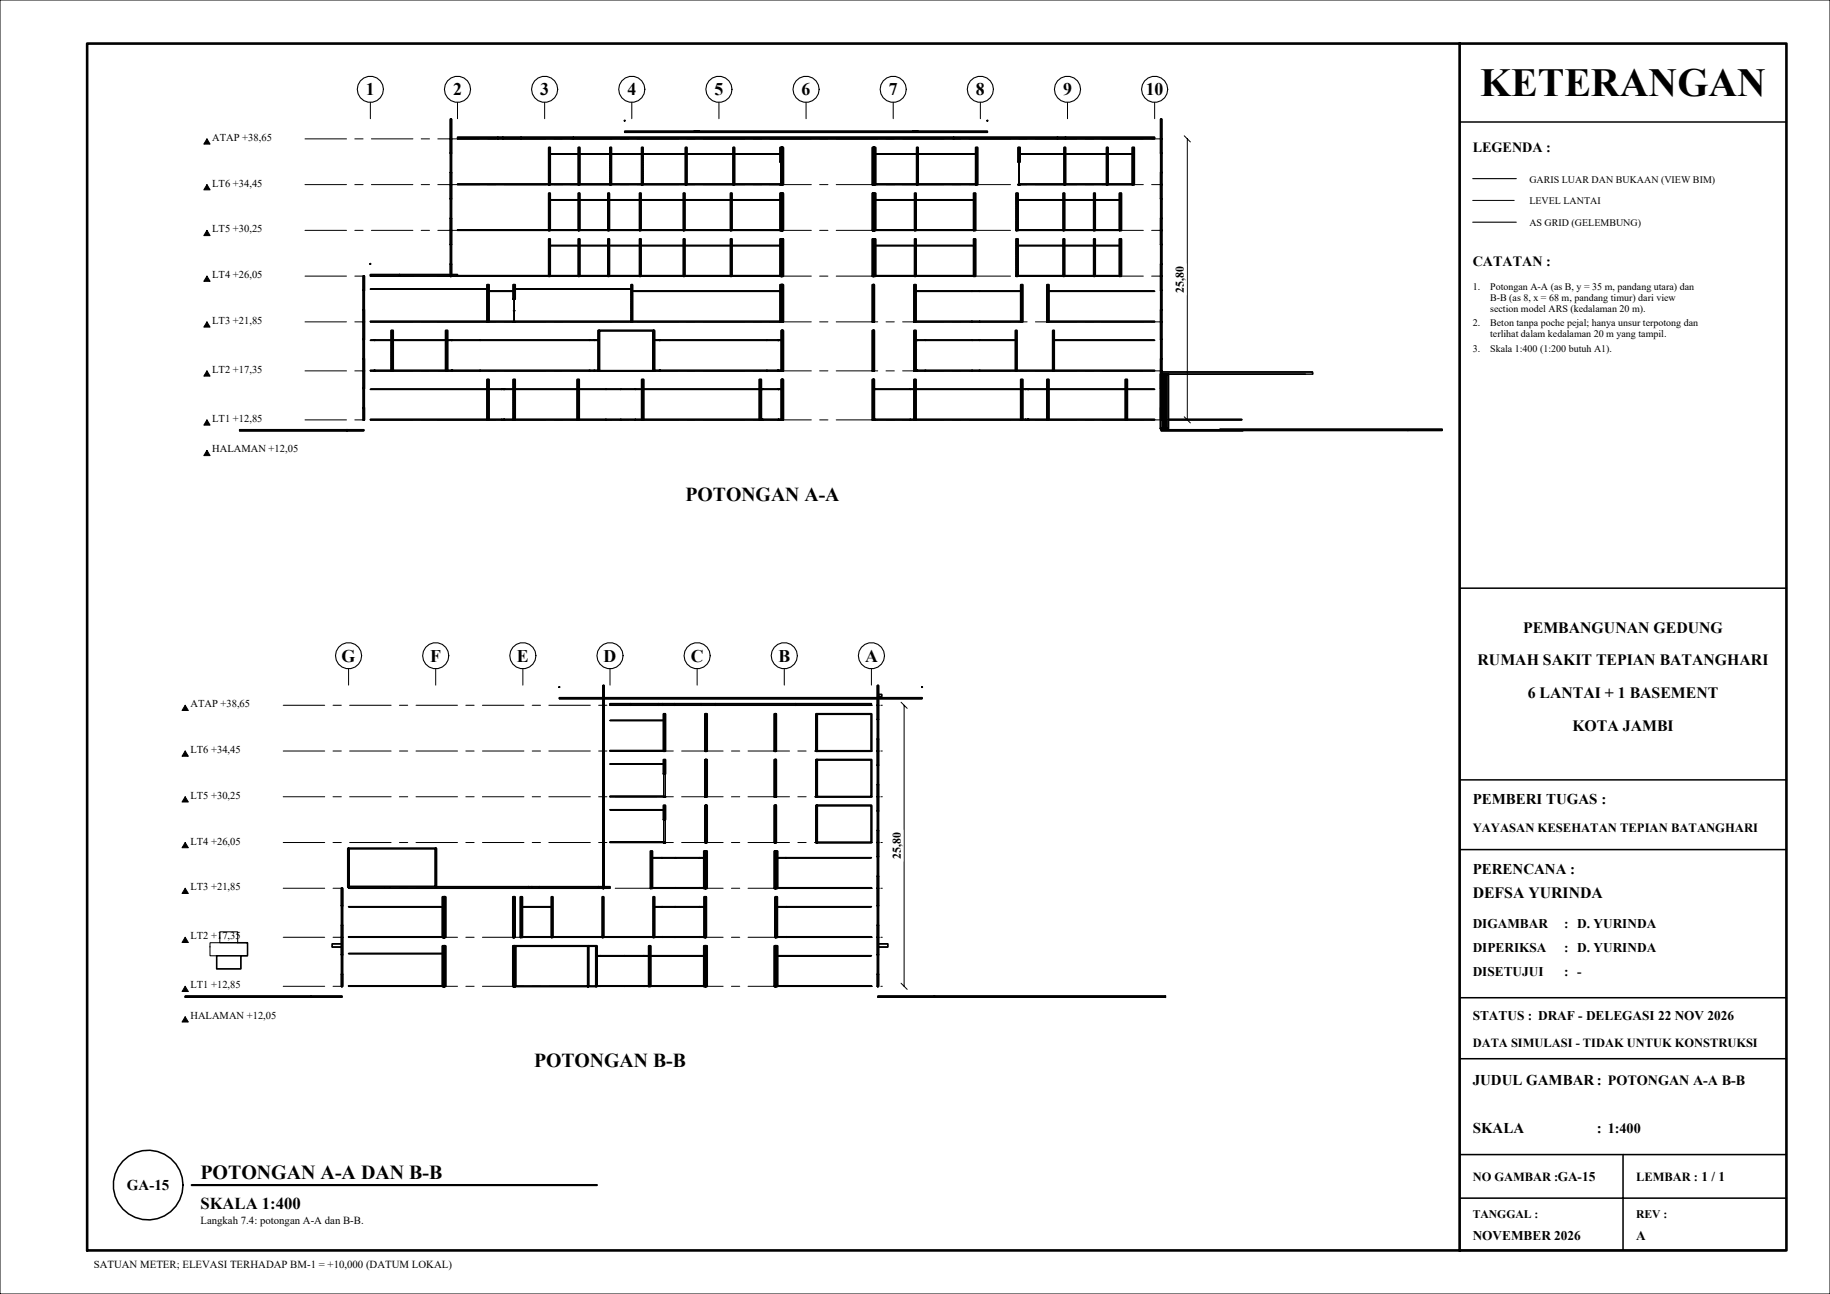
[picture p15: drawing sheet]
<svg xmlns="http://www.w3.org/2000/svg" width="420mm" height="297mm" viewBox="0 0 420 297" stroke-linecap="round" stroke-linejoin="round" font-family="sans-serif">
<defs><g id="words">
<text font-size="9.2" x="339.7" y="22">KETERANGAN</text>
<text font-size="4.6" x="46" y="270.5">POTONGAN A-A DAN B-B</text>
<g font-size="4.5">
<text x="157.3" y="115">POTONGAN A-A</text>
<text x="122.6" y="245">POTONGAN B-B</text>
</g>
<g font-size="4.1">
<text x="84" y="21.9">1</text>
<text x="104" y="21.9">2</text>
<text x="124" y="21.9">3</text>
<text x="144" y="21.9">4</text>
<text x="164" y="21.9">5</text>
<text x="184" y="21.9">6</text>
<text x="204" y="21.9">7</text>
<text x="224" y="21.9">8</text>
<text x="244" y="21.9">9</text>
<text x="263" y="21.9">10</text>
<text x="78.4" y="151.9">G</text>
<text x="98.8" y="151.9">F</text>
<text x="118.6" y="151.9">E</text>
<text x="138.5" y="151.9">D</text>
<text x="158.5" y="151.9">C</text>
<text x="178.6" y="151.9">B</text>
<text x="198.5" y="151.9">A</text>
</g>
<text font-size="3.8" x="46" y="277.5">SKALA 1:400</text>
<g font-size="3.6">
<text x="349.6" y="145.2">PEMBANGUNAN GEDUNG</text>
<text x="339.1" y="152.7">RUMAH SAKIT TEPIAN BATANGHARI</text>
<text x="350.6" y="160.2">6 LANTAI + 1 BASEMENT</text>
<text x="360.9" y="167.7">KOTA JAMBI</text>
<text x="338" y="206">DEFSA YURINDA</text>
</g>
<g font-size="3.4">
<text x="338" y="184.5">PEMBERI TUGAS :</text>
<text x="338" y="200.5">PERENCANA :</text>
<text x="338" y="249">JUDUL GAMBAR: POTONGAN A-A B-B</text>
<text x="338" y="260">SKALA</text>
<text x="366.5" y="260">: 1:400</text>
<text x="29.1" y="273.1">GA-15</text>
</g>
<g font-size="3.2">
<text x="338" y="35">LEGENDA :</text>
<text x="338" y="61">CATATAN :</text>
</g>
<g font-size="3.1">
<text x="338" y="213">DIGAMBAR</text>
<text x="359" y="213">: D. YURINDA</text>
<text x="338" y="218.5">DIPERIKSA</text>
<text x="359" y="218.5">: D. YURINDA</text>
<text x="338" y="224">DISETUJUI</text>
<text x="359" y="224">: -</text>
<text x="338" y="234">STATUS : DRAF - DELEGASI 22 NOV 2026</text>
<text x="338" y="284.5">NOVEMBER 2026</text>
<text x="375.5" y="284.5">A</text>
</g>
<g font-size="2.9">
<text x="338" y="191">YAYASAN KESEHATAN TEPIAN BATANGHARI</text>
<text x="338" y="240.2">DATA SIMULASI - TIDAK UNTUK KONSTRUKSI</text>
<text x="338" y="271">NO GAMBAR :GA-15</text>
<text x="375.5" y="271">LEMBAR : 1 / 1</text>
</g>
<g font-size="2.7">
<text x="271.7" y="67.2" transform="rotate(-90 271.7 67.2)">25,80</text>
<text x="206.7" y="197.2" transform="rotate(-90 206.7 197.2)">25,80</text>
<text x="338" y="279.5">TANGGAL :</text>
<text x="375.5" y="279.5">REV :</text>
</g>
<g font-size="2.5">
<text x="46" y="281">Langkah 7.4: potongan A-A dan B-B.</text>
<text x="21.5" y="291">SATUAN METER; ELEVASI TERHADAP BM-1 = +10,000 (DATUM LOKAL)</text>
</g>
<g font-size="2.4">
<text x="48.7" y="32.4">ATAP +38,65</text>
<text x="48.7" y="42.9">LT6 +34,45</text>
<text x="48.7" y="53.4">LT5 +30,25</text>
<text x="48.7" y="63.9">LT4 +26,05</text>
<text x="48.7" y="74.4">LT3 +21,85</text>
<text x="48.7" y="85.6">LT2 +17,35</text>
<text x="48.7" y="96.9">LT1 +12,85</text>
<text x="48.7" y="103.9">HALAMAN +12,05</text>
<text x="43.7" y="162.4">ATAP +38,65</text>
<text x="43.7" y="172.9">LT6 +34,45</text>
<text x="43.7" y="183.4">LT5 +30,25</text>
<text x="43.7" y="193.9">LT4 +26,05</text>
<text x="43.7" y="204.4">LT3 +21,85</text>
<text x="43.7" y="215.6">LT2 +17,35</text>
<text x="43.7" y="226.9">LT1 +12,85</text>
<text x="43.7" y="233.9">HALAMAN +12,05</text>
</g>
<g font-size="2.3">
<text x="351" y="41.9">GARIS LUAR DAN BUKAAN (VIEW BIM)</text>
<text x="351" y="46.9">LEVEL LANTAI</text>
<text x="351" y="51.9">AS GRID (GELEMBUNG)</text>
<text x="338" y="66.5">1.</text>
<text x="342" y="66.5">Potongan A-A (as B, y = 35 m, pandang utara) dan</text>
<text x="342" y="69">B-B (as 8, x = 68 m, pandang timur) dari view</text>
<text x="342" y="71.5">section model ARS (kedalaman 20 m).</text>
<text x="338" y="74.9">2.</text>
<text x="342" y="74.9">Beton tanpa poche pejal; hanya unsur terpotong dan</text>
<text x="342" y="77.4">terlihat dalam kedalaman 20 m yang tampil.</text>
<text x="338" y="80.8">3.</text>
<text x="342" y="80.8">Skala 1:400 (1:200 butuh A1).</text>
</g>
</g></defs>
<!-- layer: KOP -->
<path d="M0 0h420v297h-420z" fill="none" stroke="#000" stroke-width=".23"/>
<path d="M20 10h390v277h-390zM335 10v277" fill="none" stroke="#000" stroke-width=".6"/>
<path d="M335 28h75M335 135h75M335 179h75M335 195h75M335 229h75M335 243h75M335 265h75M335 275h75M372.5 265v22M335 287h75" fill="none" stroke="#000" stroke-width=".35"/>
<!-- layer: wall -->
<g fill="none" stroke="#000" stroke-width=".35">
<path d="M103.4 35.1v4.5M103.4 31.8l.1 3.4M103.4 31.9v-4.5h.2v4.5M103.5 39.6l-.1 2.8M103.5 39.6l.1 2.8M103.6 35.1v4.5M103.6 31.8l-.1 3.4M126.3 35.4v6.9M126.3 35.3l-.1-1.4h-.2l-.1 8.4M132.7 35.3l.1-1.4h.2l.1 1.4M132.7 35.4v6.9M133.1 35.4v6.9"/>
<path d="M140 35.3v-1.4h.3v1.4M140 35.4v6.9M140.3 35.4v6.9M147.2 35.3l.1-1.4h.2l.1 1.4M147.2 35.4v6.9M147.6 35.4v6.9M157.3 35.3l.1-1.4h.2l.1 1.4M157.3 35.4v6.9M157.7 35.4v6.9M168.2 35.3l.1-1.4h.2l.1 1.4M168.2 35.4v6.9M168.6 35.4v6.9"/>
<path d="M179 35.4l.1 1.7M179.4 33.9h.3v8.5h-.3l-.1-5.1M179.4 33.9h.2M179.4 33.9h-.3l-.1 1.4M200.4 33.9h.2M200.5 33.9h.4l.1 1.4M200.6 33.9h-.4v8.5h.4M201 35.4v6.9M210.4 35.3v-1.4h.3v1.4M210.4 35.4v6.9M210.7 35.4v6.9M223.9 35.3l.1-1.4h.3v8.5h-.4"/>
<path d="M223.9 35.4v6.9M234.1 35.4v1.8M234.1 35.3v-1.4h-.4v3.3M244.2 35.3l.1-1.4h.2l.1 1.4M244.2 35.4v6.9M244.6 35.4v6.9M254 35.3v-1.4h.3v1.4M254 35.4v6.9M254.3 35.4v6.9M259.9 35.3v-1.4h.4v8.5h-.4M259.9 35.4v6.9M266.4 35.1v4.5"/>
<path d="M266.4 31.8l.1 3.4M266.4 31.9v-4.5h.2v4.5M266.5 39.6l-.1 2.8M266.5 39.6l.1 2.8M266.6 35.1v4.5M266.6 31.8l-.1 3.4M103.4 56.1v4.5M103.4 52.8l.1 3.4M103.4 45.6v4.5M103.4 42.3l.1 3.4M103.5 50.1l-.1 2.8M103.5 50.1l.1 2.8"/>
<path d="M103.6 56.1v4.5M103.6 52.8l-.1 3.4M103.6 45.6v4.5M103.6 42.3l-.1 3.4M125.9 52.9h.4M125.9 42.4h.4M126.3 56.4v6.8M126.3 56.3l-.1-1.4h-.2l-.1 8.3M126.3 45.9v6.9M126.3 45.8l-.1-1.4h-.2l-.1 8.4M132.7 56.3l.1-1.4h.2l.1 1.4M132.7 56.4v6.8"/>
<path d="M132.7 52.9h.4M132.7 45.8l.1-1.4h.2l.1 1.4M132.7 45.9v6.9M132.7 42.4h.4M133.1 56.4v6.8M133.1 45.9v6.9M139.5 56.3l.1-1.4h.2l.1 1.4M139.5 56.4v6.8M139.5 52.9h.4M139.5 45.8l.1-1.4h.2l.1 1.4M139.5 45.9v6.9M139.9 56.4v6.8"/>
<path d="M139.9 45.9v6.9M140 42.4h.3M146.8 56.3v-1.4h.3v1.4M146.8 56.4v6.8M146.8 52.9h.3M146.8 45.8v-1.4h.3v1.4M146.8 45.9v6.9M147.1 56.4v6.8M147.1 45.9v6.9M147.2 42.4h.4M156.8 56.3l.1-1.4h.2l.1 1.4M156.8 56.4v6.8"/>
<path d="M156.8 52.9h.4M156.8 45.8l.1-1.4h.2l.1 1.4M156.8 45.9v6.9M157.2 56.4v6.8M157.2 45.9v6.9M157.3 42.4h.4M167.6 56.3l.1-1.4h.2l.1 1.4M167.6 56.4v6.8M167.6 52.9h.4M167.6 45.8l.1-1.4h.2l.1 1.4M167.6 45.9v6.9M168 56.4v6.8"/>
<path d="M168 45.9v6.9M168.2 42.4h.4M179 56.4v6.8M179 52.9h.4M179 45.9v6.9M179.2 42.4h-.1h.3M179.4 54.9h.3v8.5h-.3M179.4 44.4h.3v8.5h-.3M179.4 54.9h.2M179.4 52.9h.2M179.4 44.4h.2M179.4 42.4h.2"/>
<path d="M179.4 54.9h-.3l-.1 1.4M179.4 44.4h-.3l-.1 1.4M200.4 54.9h.2M200.4 52.9h.2M200.4 44.4h.2M200.4 42.4h.2M200.5 54.9h.4l.1 1.4M200.5 52.9h.5M200.5 44.4h.4l.1 1.4M200.5 42.4h.5M200.6 54.9h-.4v8.5h.4M200.6 44.4h-.4v8.5h.4"/>
<path d="M201 56.4v6.8M201 45.9v6.9M209.9 56.3l.1-1.4h.2l.1 1.4M209.9 56.4v6.8M209.9 52.9h.4M209.9 45.8l.1-1.4h.2l.1 1.4M209.9 45.9v6.9M210.3 56.4v6.8M210.3 45.9v6.9M210.4 42.4h.3M223.4 56.3l.1-1.4h.4v8.5h-.5M223.4 56.4v6.8"/>
<path d="M223.4 45.8l.1-1.4h.4v8.5h-.5M223.4 45.9v6.9M233.7 56.3l-.1-1.4h-.4v8.5h.5M233.7 56.4v6.8M233.7 45.8l-.1-1.4h-.4v8.5h.5M233.7 45.9v6.9M233.8 42.4h-.1h.4h-.2M244 56.3v-1.4h.3v1.4M244 56.4v6.8M244 52.9h.3M244 45.8v-1.4h.3v1.4M244 45.9v6.9"/>
<path d="M244.2 42.4h.4M244.3 56.4v6.8M244.3 45.9v6.9M251 56.3l.1-1.4h.2l.1 1.4M251 56.4v6.8M251 52.9h.4M251 45.8l.1-1.4h.2l.1 1.4M251 45.9v6.9M251.4 56.4v6.8M251.4 45.9v6.9M254 42.4h.3M256.9 56.3l.1-1.4h.3v8.5h-.4"/>
<path d="M256.9 56.4v6.8M256.9 45.8l.1-1.4h.3v8.5h-.4M256.9 45.9v6.9M266.4 56.1v4.5M266.4 52.8l.1 3.4M266.4 45.6v4.5M266.4 42.3l.1 3.4M266.5 50.1l-.1 2.8M266.5 50.1l.1 2.8M266.6 56.1v4.5M266.6 52.8l-.1 3.4M266.6 45.6v4.5"/>
<path d="M266.6 42.3l-.1 3.4M83.4 77.9v4.5M83.4 73.8l.1 4.1M83.4 66.6v4.5M83.5 71.1l-.1 2.8M83.5 66.7l-.1-3.3h.2l-.1 3.3M83.5 71.1l.1 2.8M83.6 77.9v4.5M83.6 73.8l-.1 4.1M83.6 66.6v4.5M89.8 78.1v-2.2h.4v2.2M89.8 78.1v6.9"/>
<path d="M90.2 78.1v6.9M102.3 78.1v-2.2h.4v2.2M102.3 78.1v6.9M102.7 78.1v6.9M103.5 60.6l-.1 2.4M103.5 60.6l.1 2.4M111.8 73.9h.4M111.8 66.3v-.9h.4v1.4M111.8 66.4v7.3M112.2 66.9v6.8M117.8 66.9v1.8M118 73.9h-.2h.4h-.2"/>
<path d="M118.2 66.4v2.3M118.2 66.3v-.9h-.4v1.4M125.9 63.4h.4M132.7 63.4h.4M137.3 78.1v6.9M137.4 75.9h12.6M137.5 75.9h-.2v2.2M139.5 63.4h.4M144.8 73.9h.4M144.8 66.3l.1-.9h.2l.1 1.4M144.8 66.4v7.3M145.2 66.9v6.8"/>
<path d="M146.8 63.4h.3M149.9 75.9h.3v2.2M150.2 78.1v6.9M156.8 63.4h.4M167.6 63.4h.4M179 73.9h.4M179 66.9v6.8M179 63.4h.4M179.3 78.1l.1-2.2h.3v9.2h-.4M179.3 78.1v6.9M179.4 65.4h.3v8.5h-.3M179.4 73.9h.2"/>
<path d="M179.4 65.4h.2M179.4 63.4h.2M179.4 65.4h-.3l-.1 1.4M200.2 75.9h.4v9.2h-.4zM200.2 65.4h.4v8.5h-.4zM200.4 63.4h.2M200.5 63.4h.5M209.9 63.4h.4M210.2 78.1v-2.2h-.4v9.2h.4M210.2 78.1v6.9M210.2 66.8v-1.4h-.4v8.5h.4M210.2 66.9v6.8"/>
<path d="M233 78.1l.1-2.2h.2l.1 9.1M233 78.1v6.9M234.3 66.8v-1.4h.4v8.5h-.4M234.3 66.9v6.8M240.7 66.8v-1.4h-.4v8.5h.4M240.7 66.9v6.8M242 78.1v6.9M242 78.1l-.1-2.2h-.2l-.1 9.1M244 63.4h.3M251 63.4h.4M266.4 77.9v4.5M266.4 73.8l.1 4.1"/>
<path d="M266.4 66.6v4.5M266.4 63.3l.1 3.4M266.5 71.1l-.1 2.8M266.5 60.6l-.1 2.8M266.5 71.1l.1 2.8M266.5 60.6l.1 2.8M266.6 77.9v4.5M266.6 73.8l-.1 4.1M266.6 66.6v4.5M266.6 63.3l-.1 3.4M83.4 89.1v4.5M83.4 85.1l.1 4.1"/>
<path d="M83.5 93.6l-.1 2.8h.2l-.1-2.8M83.5 82.3l-.1 2.9M83.5 82.3l.1 2.9M83.6 89.1v4.5M83.6 85.1l-.1 4.1M89.8 85.1h.4M102.3 85.1h.4M111.8 96.4h.4M111.8 89.3v-2.2h.4v2.2M111.8 89.4v6.9M112.2 89.4v6.9M117.8 96.4h.4"/>
<path d="M117.8 89.3v-2.2h.4v2.2M117.8 89.4v6.9M118.2 89.4v6.9M132.5 96.4h.4M132.5 89.3v-2.2h.4v2.2M132.5 89.4v6.9M132.9 89.4v6.9M137.3 85.1h.2M137.4 85.1h12.6M147.3 96.4h.4M147.3 89.3v-2.2h.4v2.2M147.3 89.4v6.9"/>
<path d="M147.7 89.4v6.9M149.9 85.1h.3M174.3 96.4h.4M174.3 89.3v-2.2h.4v2.2M174.3 89.4v6.9M174.7 89.4v6.9M179.3 89.3l.1-2.2h.3v9.3h-.4M179.3 89.4v6.9M200.7 89.3l-.1-2.2h-.4v9.3h.5M200.7 89.4v6.9M209.8 96.4h.4M209.8 89.3v-2.2h.4v2.2"/>
<path d="M209.8 89.4v6.9M210.2 89.4v6.9M233 85.1h.4M234.3 96.4h.4M234.3 89.3v-2.2h.4v2.2M234.3 89.4v6.9M234.7 89.4v6.9M240.3 96.4h.4M240.3 89.3v-2.2h.4v2.2M240.3 89.4v6.9M240.7 89.4v6.9M241.6 85.1h.4"/>
<path d="M258.3 96.4h.4M258.3 89.3v-2.2h.4v2.2M258.3 89.4v6.9M258.7 89.4v6.9M266.4 85.1v.8M266.4 85.8v12.6h.7M266.5 82.3l-.1 2.9M266.5 82.3l.1 2.9M266.6 85.1v.3M267 98.4h.6M268.2 96.4l-.1 2h-.6M268.2 85.9v10.4"/>
</g>
<!-- layer: floor -->
<g fill="none" stroke="#000" stroke-width=".35">
<path d="M114.2 31.9h1.3M114.2 31.5h1.3M114.3 31.5h-9.3v.4h9.3M115.4 31.9h4.2M115.4 31.5h4.2M119.5 31.9h12.1M119.5 31.5h12.1M131.5 31.9h87.4M131.5 31.5h87.4M159.4 30.1h-16v.3h83.2v-.3h-16M160.1 30.1h49.4M160.2 30.1h-.9"/>
<path d="M209.8 30.1h.9M209.9 30.1h-.4M218.8 31.9h24M218.8 31.5h24M242.7 31.9h1.9M242.7 31.5h1.9M244.5 31.5h20.5v.4h-20.5M126 52.7l-21 .1v.1h21M126 42.2l-21 .1v.1h21M126.2 52.9h6.6M126.2 42.4h6.6M126.2 52.7h6.6"/>
<path d="M126.2 42.2h6.6M133 52.9h6.6M133 42.4h7.1M133 52.7h6.6M133 42.2h7M139.8 52.9h7.1M139.8 52.7h7M140.2 42.4h7.1M140.3 42.2h7M147 52.9h9.9M147.1 52.7h9.8M147.5 42.4h9.9"/>
<path d="M147.5 42.2h9.9M157.1 52.9h10.6M157.1 52.7h10.6M157.6 42.4h10.7M157.6 42.2h10.7M167.9 52.9h11.2M167.9 52.7h11.2M168.5 42.2l10.6 .1v.1h-10.6M200.9 52.9h9.1M200.9 42.4h9.6M200.9 52.7h9.1M200.9 42.2h9.5"/>
<path d="M210.2 52.9h13.3M210.2 52.7h13.3M210.6 42.4h13.4M210.7 42.2h13.3M233.6 52.9h10.5M233.6 52.7h10.4M244.2 52.9h6.9M244.3 42.2l-10.2 .1v.1h10.2M244.3 52.7h6.8M244.5 42.4h9.6M244.5 42.2h9.5M251.3 52.9h5.7"/>
<path d="M251.3 52.7h5.7M254.2 42.4h5.8M254.3 42.2h5.6M91.6 63.4h13.5M91.7 63h-6.7v.4h6.7M103.4 63h-11.8M103.6 63h1.4l.1 .2M105 63.4h21M105 63.2h21M111.8 73.7h-26.8v.2h26.9M112.2 73.7h5.6v.2h-5.7M126.2 63.4h6.6"/>
<path d="M126.2 63.2h6.6M133 63.4h6.6M133 63.2h6.6M139.8 63.4h7.1M139.8 63.2h7M144.9 73.7h-26.7v.2h26.7M145.1 73.9h34M145.1 73.7h34M147 63.4h9.9M147.1 63.2h9.8M157.1 63.4h10.6M157.1 63.2h10.6"/>
<path d="M167.9 63.4h11.2M167.9 63.2h11.2M200.9 63.4h9.1M200.9 63.2h9.1M210.1 73.9h13M210.2 63.4h13.3M210.2 73.7h12.9M210.2 63.2h13.3M223 73.9h1.9M223 73.7h1.9M224.8 73.9h9.6M233.6 63.4h10.5"/>
<path d="M233.6 63.2h10.4M234.3 73.7h-9.5M240.7 73.7h24.3v.2h-24.4M244.2 63.4h6.9M244.3 63.2h6.8M251.3 63.4h5.7M251.3 63.2h5.7M79.6 98.6h3.9v.3h-3.9M79.7 98.6h-24.7v.3h24.7M85.8 85.1h.3M85.8 85h.3M85.9 85h-.9v.1h.9"/>
<path d="M86 85.1h3.9M89.8 85h-3.8M90.1 85.1h12.3M90.2 85h12.1M102.6 85.1h1.2M102.7 85h1.1M103.6 85.1h6.6M103.6 85h6.6M110.1 85.1h25.3M110.1 85h25.3M111.8 96.2l-26.8 .1v.1h26.9M112.1 96.4h3.1"/>
<path d="M112.2 96.2l3 .1M115.1 96.4h.6M115.1 96.3h.6M115.6 96.4h.2M115.6 96.3h.2M115.7 96.4h2.2M117.8 96.2l-2.1 .1M118.1 96.4h14.5M118.2 96.2h14.3M132.8 96.4h6.3M132.9 96.2l6.2 .1M135.3 85.1h1.2"/>
<path d="M135.3 85h1.2M136.4 85.1h.8M136.4 85h.8M137.1 85.1h.3M137.3 85h-.2M139 96.4h3.5M139 96.3h3.5M142.4 96.4h3.5M142.4 96.3h3.5M145.8 96.4h1.6M147.3 96.2l-1.5 .1M147.6 96.4h26.8"/>
<path d="M147.7 96.2h26.6M150.1 85.1h.2M150.2 85h.1M150.2 85.1h1.2M150.2 85h1.2M151.3 85.1h.2M151.3 85h.2M151.4 85.1h.1M151.4 85h.1M151.4 85.1h24.7M151.4 85h24.7M174.6 96.4h.2"/>
<path d="M174.7 96.2l.1 .1M174.7 96.4h4M174.7 96.3h4M174.9 96.4h.2M174.9 96.3h.2M176 85.1h2.7M176 85h2.7M178.5 85.1h.8M178.5 85h.9h-.2M178.6 96.4h.2M178.6 96.3h.2M178.6 85.1h.2"/>
<path d="M178.6 85h.2M178.7 96.4h.6M178.7 96.3h.6M179.2 96.4h.2M179.2 85.1h.2M179.4 96.2l-.2 .1M200.6 96.4h.3M200.6 96.2l.3 .1M200.8 96.4h8.2M200.8 96.3h8.2M208.9 96.4h1M209.8 96.2l-.9 .1"/>
<path d="M210.1 96.4h24.3M210.1 85.1h.4M210.2 96.2h24.1M210.2 85h.3M210.6 85.1h-.2h2M210.6 85h-.2h2M212.3 85.1h10.9M212.3 85h10.9M223.1 85.1h1.8M223.1 85h1.8M224.8 85.1h8.3M233.1 85h-8.3"/>
<path d="M233.3 85.1h8.4M233.3 85h8.4M234.6 96.4h.8M234.7 96.2l.7 .1M235.3 96.4h.6M235.3 96.3h.6M235.8 96.4h.2M235.8 96.3h.2M235.9 96.4h.2M235.9 96.3h.2M236 96.4h4.3M236 96.3h4.3"/>
<path d="M240.2 96.4h.2M240.3 96.2l-.1 .1M240.6 96.4h17.8M240.7 96.2h17.6M241.9 85h23.1v.1h-23.1M258.7 96.2l6.3 .1v.1h-6.4M266.6 85.3l34.7 .1v.5M268.1 96.2l16.9 .1v.1h-16.9M268.1 85.9h31.5M280 98.6h-13.5v.3h18.8M331 98.5l-51 .1"/>
</g>
<!-- layer: ceiling -->
<g fill="none" stroke="#000" stroke-width=".35">
<path d="M126.2 35.4h6.6M126.2 35.3h6.6M133 35.4h7M133 35.3h7M140.3 35.4h7M140.3 35.3h7M147.5 35.4h9.9M147.5 35.3h9.9M157.6 35.4h10.7M157.6 35.3h10.7M168.5 35.4h10.6M168.5 35.3h10.6"/>
<path d="M200.9 35.4h9.5M200.9 35.3h9.5M210.7 35.4h13.3M210.7 35.3h13.3M234.1 35.4h10.2M234.1 35.3h10.2M244.5 35.4h9.5M244.5 35.3h9.5M254.3 35.4h5.6M254.3 35.3h5.6M126.2 56.4h6.6M126.2 56.3h6.6"/>
<path d="M126.2 45.9h6.6M126.2 45.8h6.6M133 56.4h6.6M133 56.3h6.6M133 45.9h6.6M133 45.8h6.6M139.8 56.4h7M139.8 56.3h7M139.8 45.9h7M139.8 45.8h7M147.1 56.4h9.8M147.1 56.3h9.8"/>
<path d="M147.1 45.9h9.8M147.1 45.8h9.8M157.1 56.4h10.6M157.1 56.3h10.6M157.1 45.9h10.6M157.1 45.8h10.6M167.9 56.4h11.2M167.9 56.3h11.2M167.9 45.9h11.2M167.9 45.8h11.2M200.9 56.4h9.1M200.9 56.3h9.1"/>
<path d="M200.9 45.9h9.1M200.9 45.8h9.1M210.2 56.4h13.3M210.2 56.3h13.3M210.2 45.9h13.3M210.2 45.8h13.3M233.6 56.4h10.4M233.6 56.3h10.4M233.6 45.9h10.4M233.6 45.8h10.4M244.3 56.4h6.8M244.3 56.3h6.8"/>
<path d="M244.3 45.9h6.8M244.3 45.8h6.8M251.3 56.4h5.7M251.3 56.3h5.7M251.3 45.9h5.7M251.3 45.8h5.7M85.8 78.1h.3M85.9 78.1h-.9h.9M86 78.1l3.8 .1M89.8 78l-3.8 .1M90.2 78.2h12.1M90.2 78h12.1"/>
<path d="M102.7 78l1.1 .1M103.6 78.1h6.6M103.8 78.1l-1.1 .1M110.1 78.1h25.3M111.8 66.3h-26.8l26.8 .1M112.2 66.9h5.6M112.2 66.8h5.6M118.2 66.4h26.7M118.2 66.3h26.7M135.3 78.1h1.2M136.4 78.1h.8M137.1 78.1l.2 .1"/>
<path d="M137.3 78l-.2 .1M145.1 66.9h34M145.1 66.8h34M150.2 78l.1 .1M150.2 78.1h1.2M150.3 78.1l-.1 .1M151.3 78.1h.2M151.4 78.1h.1M151.4 78.1h24.7M176 78.1h2.7M178.5 78.1h.9h-.2M178.5 78.1h.8"/>
<path d="M178.6 78.1h.2M179.4 78l-.2 .1M210.2 78l.3 .1M210.2 66.8h12.9M210.5 78.1l-.3 .1M210.6 78.1h-.2h2M212.3 78.1h10.9M223 66.9h1.9M223 66.8h1.9M223.1 78.1h1.8M223.1 66.9h-12.9M224.8 78.1l8.3 .1"/>
<path d="M224.8 66.9h9.5M233.1 78l-8.3 .1M234.3 66.8h-9.5M240.7 66.8h24.3l-24.3 .1M241.9 78l23.1 .1-23.1 .1M111.8 89.3h-26.8l26.8 .1M112.2 89.3h3M115.1 89.4h.6M115.1 89.3h.6M115.2 89.4h-3M115.6 89.4h.2M115.6 89.3h.2"/>
<path d="M115.7 89.4h2.1M117.8 89.3h-2.1M118.2 89.4h14.3M118.2 89.3h14.3M132.9 89.3h6.2M139 89.4h3.5M139 89.3h3.5M139.1 89.4h-6.2M142.4 89.4h3.5M142.4 89.3h3.5M145.8 89.4h1.5M147.3 89.3h-1.5"/>
<path d="M147.7 89.4h26.6M147.7 89.3h26.6M174.7 89.3h.1M174.7 89.4h4M174.7 89.3h4M174.8 89.4h-.1M174.9 89.4h.2M174.9 89.3h.2M178.6 89.4h.2M178.6 89.3h.2M178.7 89.4h.6M178.7 89.3h.6"/>
<path d="M179.2 89.4h.2M179.4 89.3h-.2M200.6 89.3h.3M200.8 89.4h8.2M200.8 89.3h8.2M200.9 89.4h-.3M208.9 89.4h.9M209.8 89.3h-.9M210.2 89.4h24.1M210.2 89.3h24.1M234.7 89.3h.7M235.3 89.4h.6"/>
<path d="M235.3 89.3h.6M235.4 89.4h-.7M235.8 89.4h.2M235.8 89.3h.2M235.9 89.4h.2M235.9 89.3h.2M236 89.4h4.3M236 89.3h4.3M240.2 89.4h.1M240.3 89.3h-.1M240.7 89.4h17.6M240.7 89.3h17.6"/>
<path d="M258.7 89.3h6.3l-6.3 .1"/>
</g>
<!-- layer: door -->
<path d="M179.2 37.3v5.1l.2-5.1M233.8 37.3v5.1l.2-5.1M117.9 68.8v2.5M117.9 71.4l.1 2.5 .1-2.5M118.1 68.8v2.5" fill="none" stroke="#000" stroke-width=".23"/>
<!-- layer: railing -->
<path d="M143.3 27.6l.1 .2zM226.6 27.6l.1 .2zM84.9 60.5l.2 .1z" fill="none" stroke="#000" stroke-width=".35"/>
<!-- layer: wall -->
<g fill="none" stroke="#000" stroke-width=".23">
<path d="M126.2 39.9l-.2 .2M126.2 39.5l-.2 .2M126.2 39l-.2 .3M126.2 38.6l-.2 .3M126.2 38.2l-.2 .2M126.2 37.8l-.2 .2M126.2 37.3l-.2 .3M126.2 36.9l-.2 .3M126.2 36.5l-.2 .2M126.2 36.1l-.2 .2M126.2 35.6l-.2 .3M126.2 35.2l-.2 .3"/>
<path d="M126.2 34.8l-.2 .2M126.2 34.4l-.2 .2M126.2 33.9l-.2 .3M133 39.9l-.2 .2M133 39.4l-.2 .3M133 39l-.2 .3M133 38.6l-.2 .2M133 38.2l-.2 .2M133 37.7l-.2 .3M133 36.9l-.2 .3M133 36.5l-.2 .2M133 36.1l-.2 .2"/>
<path d="M133 35.2l-.2 .3M133 34.8l-.2 .2M133 34.4l-.2 .2M133 33.9l-.2 .3M133 37.3l-.2 .3M133 35.6l-.2 .3M140.3 39.8l-.3 .3M140.3 39l-.3 .2M140.3 38.6l-.3 .2M140.3 34.7l-.3 .3M140.3 34.3l-.3 .3M140.3 38.1l-.3 .3"/>
<path d="M140.3 37.7l-.3 .3M140.3 37.3l-.3 .2M140.3 36.9l-.3 .2M140.3 36.4l-.3 .3M140.3 36l-.3 .3M140.3 35.2l-.3 .2M140.3 33.9l-.3 .2M140.3 39.4l-.3 .2M140.3 35.6l-.3 .2M147.5 39.8l-.2 .2M147.5 38.9l-.2 .3M147.5 38.5l-.2 .3"/>
<path d="M147.5 38.1l-.2 .2M147.5 37.2l-.2 .3M147.5 36.8l-.2 .3M147.5 36.4l-.2 .2M147.5 35.5l-.2 .3M147.5 35.1l-.2 .3M147.5 34.7l-.2 .2M147.5 34.3l-.2 .2M147.5 36l-.2 .2M147.5 37.7l-.2 .2M147.5 39.4l-.2 .2M157.6 38.2l-.2 .2"/>
<path d="M157.6 37.8l-.2 .2M157.6 37.4l-.2 .2M157.6 36.9l-.2 .3M157.6 36.5l-.2 .3M157.6 36.1l-.2 .2M157.6 35.7l-.2 .2M157.6 35.2l-.2 .3M157.6 34.4l-.2 .2M157.6 34l-.2 .2M157.6 39.9l-.2 .2M157.6 39.5l-.2 .2M157.6 39l-.2 .3"/>
<path d="M157.6 38.6l-.2 .3M157.6 34.8l-.2 .3M168.5 39.6l-.2 .2M168.5 38.3l-.2 .2M168.5 37.9l-.2 .2M168.5 37.4l-.2 .3M168.5 36.6l-.2 .2M168.5 36.2l-.2 .2M168.5 35.7l-.2 .3M168.5 34.9l-.2 .2M168.5 34.5l-.2 .2M168.5 34l-.2 .3"/>
<path d="M168.5 40l-.2 .2M168.5 39.1l-.2 .3M168.5 37l-.2 .3M168.5 35.3l-.2 .3M168.5 38.7l-.2 .3M179.7 33.9l-.6 .6M179.7 34.3l-.6 .7M179.7 39l-.3 .3M179.7 38.1l-.3 .4M179.7 37.7l-.3 .4M179.7 37.3l-.3 .3M179.7 36.4l-.6 .7"/>
<path d="M179.7 36l-.6 .7M179.7 35.6l-.6 .6M179.7 35.1l-.6 .7M179.7 34.7l-.6 .7M179.7 39.8l-.3 .4M179.7 39.4l-.3 .4M179.7 36.8l-.3 .4M179.7 38.5l-.3 .4M200.5 33.9l-.3 .3M200.9 39.4l-.7 .7M200.9 39l-.7 .7M200.9 38.6l-.7 .7"/>
<path d="M200.9 38.2l-.7 .6M200.9 37.3l-.7 .7M200.9 36.9l-.7 .7M200.9 36.5l-.7 .6M200.9 35.6l-.7 .7M200.9 35.2l-.7 .7M200.9 34.8l-.7 .6M200.9 33.9l-.7 .7M200.9 39.9l-.7 .6M200.9 36l-.7 .7M200.9 34.3l-.7 .7M200.9 37.7l-.7 .7"/>
<path d="M210.7 39.9l-.3 .2M210.7 39.4l-.3 .3M210.7 39l-.3 .3M210.7 38.6l-.3 .2M210.7 38.2l-.3 .2M210.7 37.7l-.3 .3M210.7 36.9l-.3 .2M210.7 36.5l-.3 .2M210.7 36l-.3 .3M210.7 35.6l-.3 .3M210.7 35.2l-.3 .2M210.7 34.8l-.3 .2"/>
<path d="M210.7 34.3l-.3 .3M210.7 37.3l-.3 .3M210.7 33.9l-.3 .3M224.3 33.9l-.3 .3M224.3 39.8l-.3 .4M224.3 39.4l-.3 .3M224.3 38.9l-.3 .4M224.3 38.1l-.3 .4M224.3 37.7l-.3 .3M224.3 37.2l-.3 .4M224.3 36.4l-.3 .4M224.3 36l-.3 .3"/>
<path d="M224.3 35.5l-.3 .4M224.3 35.1l-.3 .4M224.3 34.3l-.3 .3M224.3 38.5l-.3 .4M224.3 36.8l-.3 .4M224.3 34.7l-.3 .4M234.1 33.9l-.4 .3M234.1 35.5l-.4 .4M234.1 35.1l-.4 .4M234.1 34.7l-.4 .4M234.1 36.8l-.3 .3M234.1 36.4l-.4 .4"/>
<path d="M234.1 34.3l-.4 .4M234.1 36l-.4 .3M244.5 40l-.2 .2M244.5 39.5l-.2 .3M244.5 39.1l-.2 .3M244.5 38.3l-.2 .2M244.5 37.8l-.2 .3M244.5 37.4l-.2 .3M244.5 37l-.2 .2M244.5 36.6l-.2 .2M244.5 36.1l-.2 .3M244.5 35.7l-.2 .3"/>
<path d="M244.5 35.3l-.2 .2M244.5 34.4l-.2 .3M244.5 34l-.2 .3M244.5 38.7l-.2 .2M244.5 34.9l-.2 .2M254.3 39.6l-.3 .2M254.3 39.1l-.3 .3M254.3 38.7l-.3 .3M254.3 37.9l-.3 .2M254.3 37.4l-.3 .3M254.3 37l-.3 .3M254.3 36.6l-.3 .2"/>
<path d="M254.3 35.7l-.3 .3M254.3 35.3l-.3 .3M254.3 34.9l-.3 .2M254.3 34l-.3 .3M254.3 38.3l-.3 .2M254.3 34.5l-.3 .2M254.3 40l-.3 .2M254.3 36.2l-.3 .2M260.3 39.9l-.4 .4M260.3 39l-.4 .4M260.3 38.6l-.4 .4M260.3 38.2l-.4 .4"/>
<path d="M260.3 37.3l-.4 .4M260.3 36.9l-.4 .4M260.3 35.2l-.4 .4M260.3 34.8l-.4 .4M260.3 34.4l-.4 .4M260.3 39.5l-.4 .3M260.3 36.1l-.4 .3M260.3 36.5l-.4 .4M260.3 34l-.4 .3M260.3 37.8l-.4 .3M260.3 35.6l-.4 .4M126.2 59.8l-.2 .3"/>
<path d="M126.2 59.4l-.2 .2M126.2 58.5l-.2 .3M126.2 58.1l-.2 .3M126.2 57.7l-.2 .2M126.2 56.8l-.2 .3M126.2 56.4l-.2 .3M126.2 56l-.2 .2M126.2 55.6l-.2 .2M126.2 55.1l-.2 .3M126.2 52.6l-.2 .3M126.2 48.8l-.2 .2M126.2 48.4l-.2 .2"/>
<path d="M126.2 47.5l-.2 .3M126.2 47.1l-.2 .2M126.2 46.7l-.2 .2M126.2 46.2l-.2 .3M126.2 45.8l-.2 .3M126.2 45.4l-.2 .2M126.2 45l-.2 .2M126.2 44.5l-.2 .3M126.2 42l-.2 .2M126.2 41.6l-.2 .2M126.2 41.1l-.2 .3M126.2 40.7l-.2 .3"/>
<path d="M126.2 40.3l-.2 .2M126.2 57.3l-.2 .2M126.2 52.2l-.2 .2M126.2 51.8l-.2 .2M126.2 51.3l-.2 .3M126.2 59l-.2 .2M126.2 50.9l-.2 .3M126.2 50.5l-.2 .2M126.2 50.1l-.2 .2M126.2 49.6l-.2 .3M126.2 49.2l-.2 .3M126.2 47.9l-.2 .3"/>
<path d="M133 52.6l-.2 .2M133 51.8l-.2 .2M133 51.3l-.2 .3M133 50.9l-.2 .3M133 50.1l-.2 .2M133 49.6l-.2 .3M133 49.2l-.2 .3M133 48.8l-.2 .2M133 48.4l-.2 .2M133 47.9l-.2 .3M133 47.5l-.2 .3M133 47.1l-.2 .2"/>
<path d="M133 46.2l-.2 .3M133 45.8l-.2 .3M133 42l-.2 .2M133 41.6l-.2 .2M133 40.7l-.2 .3M133 40.3l-.2 .2M133 50.5l-.2 .2M133 45.4l-.2 .2M133 45l-.2 .2M133 44.5l-.2 .3M133 56l-.2 .2M133 55.6l-.2 .2"/>
<path d="M133 55.1l-.2 .3M133 52.2l-.2 .2M133 59.8l-.2 .3M133 59.4l-.2 .2M133 59l-.2 .2M133 58.5l-.2 .3M133 58.1l-.2 .3M133 57.7l-.2 .2M133 57.3l-.2 .2M133 56.8l-.2 .3M133 56.4l-.2 .3M133 41.1l-.2 .3"/>
<path d="M133 46.7l-.2 .2M139.8 59.8l-.2 .3M139.8 59.4l-.2 .2M139.8 47.5l-.2 .3M139.8 47.1l-.2 .2M139.8 46.7l-.2 .2M139.8 46.2l-.2 .3M139.8 45.8l-.2 .3M139.8 45l-.2 .2M139.8 44.5l-.2 .3M139.8 49.2l-.2 .3M139.8 48.8l-.2 .2"/>
<path d="M139.8 48.4l-.2 .2M139.8 47.9l-.2 .3M139.8 45.4l-.2 .2M139.8 56l-.2 .2M139.8 55.6l-.2 .2M139.8 55.1l-.2 .3M139.8 52.6l-.2 .2M139.8 52.2l-.2 .2M139.8 51.7l-.2 .3M139.8 51.3l-.2 .3M139.8 50.5l-.2 .2M139.8 50l-.2 .3"/>
<path d="M139.8 49.6l-.2 .3M139.8 59l-.2 .2M139.8 58.5l-.2 .3M139.8 58.1l-.2 .3M139.8 57.7l-.2 .2M139.8 57.3l-.2 .2M139.8 56.8l-.2 .3M139.8 56.4l-.2 .3M139.8 50.9l-.2 .2M140.3 41.9l-.3 .3M140.3 41.5l-.3 .3M140.3 40.7l-.3 .2"/>
<path d="M140.3 40.2l-.3 .3M140.3 41.1l-.3 .2M147.1 59.8l-.3 .2M147.1 59.3l-.3 .3M147.1 58.9l-.3 .3M147.1 58.1l-.3 .2M147.1 57.6l-.3 .3M147.1 57.2l-.3 .3M147.1 56.4l-.3 .2M147.1 55.9l-.3 .3M147.1 55.5l-.3 .3M147.1 55.1l-.3 .2"/>
<path d="M147.1 52.5l-.3 .3M147.1 52.1l-.3 .3M147.1 48.7l-.3 .3M147.1 48.3l-.3 .3M147.1 47.9l-.3 .2M147.1 47.5l-.3 .2M147.1 47l-.3 .3M147.1 46.6l-.3 .3M147.1 46.2l-.3 .2M147.1 45.8l-.3 .2M147.1 45.3l-.3 .3M147.1 44.9l-.3 .3"/>
<path d="M147.1 44.5l-.3 .2M147.1 51.7l-.3 .2M147.1 51.3l-.3 .2M147.1 50.8l-.3 .3M147.1 50.4l-.3 .3M147.1 50l-.3 .3M147.1 49.6l-.3 .2M147.1 58.5l-.3 .2M147.1 56.8l-.3 .2M147.1 49.2l-.3 .2M147.5 41.5l-.2 .2M147.5 41l-.2 .3"/>
<path d="M147.5 40.6l-.2 .3M147.5 40.2l-.2 .3M147.5 41.9l-.2 .2M157.1 51l-.2 .2M157.1 50.1l-.2 .3M157.1 49.7l-.2 .2M157.1 49.3l-.2 .2M157.1 48.8l-.2 .3M157.1 48l-.2 .2M157.1 47.6l-.2 .2M157.1 47.2l-.2 .2M157.1 46.3l-.2 .3"/>
<path d="M157.1 45.9l-.2 .2M157.1 45.5l-.2 .2M157.1 45l-.2 .3M157.1 56.9l-.2 .3M157.1 56.5l-.2 .2M157.1 55.6l-.2 .3M157.1 55.2l-.2 .3M157.1 51.8l-.2 .3M157.1 51.4l-.2 .2M157.1 50.5l-.2 .3M157.1 59.9l-.2 .2M157.1 59.5l-.2 .2"/>
<path d="M157.1 59l-.2 .3M157.1 58.6l-.2 .3M157.1 58.2l-.2 .2M157.1 57.8l-.2 .2M157.1 57.3l-.2 .3M157.1 56.1l-.2 .2M157.1 52.2l-.2 .3M157.1 48.4l-.2 .3M157.1 46.7l-.2 .3M157.1 44.6l-.2 .3M157.6 42l-.2 .3M157.6 41.6l-.2 .2"/>
<path d="M157.6 41.2l-.2 .2M157.6 40.7l-.2 .3M157.6 40.3l-.2 .3M167.9 59.7l-.2 .2M167.9 59.2l-.2 .3M167.9 58.8l-.2 .3M167.9 58.4l-.2 .3M167.9 57.6l-.2 .2M167.9 57.1l-.2 .3M167.9 56.7l-.2 .3M167.9 55.9l-.2 .2M167.9 55.4l-.2 .3"/>
<path d="M167.9 55l-.2 .3M167.9 52l-.2 .3M167.9 46.1l-.2 .2M167.9 45.7l-.2 .2M167.9 44.8l-.2 .3M167.9 44.4l-.2 .2M167.9 50.8l-.2 .2M167.9 50.3l-.2 .3M167.9 49.9l-.2 .3M167.9 49.5l-.2 .2M167.9 49.1l-.2 .2M167.9 48.2l-.2 .3"/>
<path d="M167.9 47.8l-.2 .2M167.9 47.4l-.2 .2M167.9 46.9l-.2 .3M167.9 46.5l-.2 .3M167.9 45.2l-.2 .3M167.9 51.6l-.2 .3M167.9 51.2l-.2 .2M167.9 58l-.2 .2M167.9 56.3l-.2 .2M167.9 52.5l-.2 .2M167.9 48.6l-.2 .3M168.5 42.1l-.2 .3"/>
<path d="M168.5 41.7l-.2 .2M168.5 41.3l-.2 .2M168.5 40.4l-.2 .3M168.5 40.8l-.2 .3M179.4 44.4l-.3 .3M179.4 55l-.3 .3M179.7 49.1l-.6 .7M179.7 48.7l-.6 .7M179.7 48.3l-.6 .7M179.7 47.4l-.6 .7M179.7 47l-.6 .7M179.7 46.6l-.6 .7"/>
<path d="M179.7 45.8l-.6 .6M179.7 45.3l-.6 .7M179.7 44.9l-.6 .7M179.7 41.9l-.3 .4M179.7 41.5l-.3 .4M179.7 41.1l-.3 .4M179.7 40.2l-.3 .4M179.7 59.8l-.6 .6M179.7 59.3l-.6 .7M179.7 58.9l-.6 .7M179.7 58.5l-.6 .7M179.7 58.1l-.6 .6"/>
<path d="M179.7 57.6l-.6 .7M179.7 56.8l-.6 .7M179.7 56.4l-.6 .6M179.7 55.9l-.6 .7M179.7 55.1l-.6 .7M179.7 51.3l-.6 .6M179.7 50.8l-.6 .7M179.7 50.4l-.6 .7M179.7 50l-.6 .7M179.7 49.6l-.6 .6M179.7 46.2l-.6 .7M179.7 44.5l-.6 .7"/>
<path d="M179.7 57.2l-.6 .7M179.7 55.5l-.6 .7M179.7 40.7l-.3 .3M179.7 52.1l-.6 .7M179.7 51.7l-.6 .7M179.7 47.9l-.6 .6M179.7 52.5l-.3 .4M200.6 55l-.4 .4M200.6 44.4l-.4 .4M200.9 42l-.4 .3M200.9 41.1l-.7 .7M200.9 40.7l-.7 .7"/>
<path d="M200.9 40.3l-.7 .6M200.9 59.8l-.7 .7M200.9 59.4l-.7 .6M200.9 58.9l-.7 .7M200.9 58.5l-.7 .7M200.9 58.1l-.7 .7M200.9 57.7l-.7 .6M200.9 57.2l-.7 .7M200.9 56.8l-.7 .7M200.9 56l-.7 .6M200.9 55.5l-.7 .7M200.9 55.1l-.7 .7"/>
<path d="M200.9 51.7l-.7 .7M200.9 51.3l-.7 .7M200.9 50.5l-.7 .6M200.9 50l-.7 .7M200.9 49.6l-.7 .7M200.9 49.2l-.7 .7M200.9 48.8l-.7 .6M200.9 48.3l-.7 .7M200.9 47.9l-.7 .7M200.9 47.5l-.7 .7M200.9 46.6l-.7 .7M200.9 46.2l-.7 .7"/>
<path d="M200.9 45.8l-.7 .7M200.9 45.4l-.7 .6M200.9 44.9l-.7 .7M200.9 44.5l-.7 .7M200.9 52.2l-.7 .6M200.9 56.4l-.7 .7M200.9 52.6l-.3 .3M200.9 50.9l-.7 .7M200.9 47.1l-.7 .6M200.9 41.5l-.7 .7M210.2 59.8l-.2 .3M210.2 59.4l-.2 .3"/>
<path d="M210.2 59l-.2 .2M210.2 58.6l-.2 .2M210.2 57.7l-.2 .3M210.2 57.3l-.2 .3M210.2 56.9l-.2 .2M210.2 56l-.2 .3M210.2 55.6l-.2 .3M210.2 55.2l-.2 .2M210.2 52.2l-.2 .3M210.2 51.8l-.2 .2M210.2 51.4l-.2 .2M210.2 50.5l-.2 .3"/>
<path d="M210.2 50.1l-.2 .2M210.2 49.7l-.2 .2M210.2 49.2l-.2 .3M210.2 48.4l-.2 .2M210.2 48l-.2 .2M210.2 47.5l-.2 .3M210.2 46.7l-.2 .2M210.2 46.3l-.2 .2M210.2 45.8l-.2 .3M210.2 45.4l-.2 .3M210.2 56.5l-.2 .2M210.2 58.2l-.2 .2"/>
<path d="M210.2 50.9l-.2 .3M210.2 47.1l-.2 .3M210.2 48.8l-.2 .3M210.2 45l-.2 .2M210.2 44.6l-.2 .2M210.7 42l-.3 .2M210.7 41.6l-.3 .2M210.7 40.7l-.3 .3M210.7 40.3l-.3 .2M210.7 41.1l-.3 .3M223.9 46.2l-.4 .4M223.9 45.8l-.4 .3"/>
<path d="M223.9 45.3l-.4 .4M223.9 44.9l-.4 .4M223.9 51.7l-.4 .4M223.9 51.3l-.4 .3M223.9 50.8l-.4 .4M223.9 50.4l-.4 .4M223.9 49.6l-.4 .4M223.9 49.2l-.4 .3M223.9 48.7l-.4 .4M223.9 47.9l-.4 .4M223.9 47.5l-.4 .3M223.9 47l-.4 .4"/>
<path d="M223.9 59.8l-.4 .3M223.9 58.9l-.4 .4M223.9 58.5l-.4 .4M223.9 58.1l-.4 .3M223.9 57.6l-.4 .4M223.9 57.2l-.4 .4M223.9 56.8l-.4 .4M223.9 56.4l-.4 .3M223.9 55.9l-.4 .4M223.9 55.5l-.4 .4M223.9 55.1l-.4 .4M223.9 52.5l-.4 .4"/>
<path d="M223.9 52.1l-.4 .4M223.9 48.3l-.4 .4M223.9 46.6l-.4 .4M223.9 44.5l-.4 .4M223.9 59.3l-.4 .4M223.9 50l-.4 .4M224.3 41.9l-.3 .4M224.3 41.5l-.3 .3M224.3 41l-.3 .4M224.3 40.6l-.3 .4M224.3 40.2l-.3 .4M233.6 59.8l-.4 .3"/>
<path d="M233.6 59.4l-.4 .3M233.6 58.5l-.4 .4M233.6 58.1l-.4 .4M233.6 57.7l-.4 .3M233.6 57.2l-.4 .4M233.6 56.8l-.4 .4M233.6 56.4l-.4 .4M233.6 56l-.4 .3M233.6 55.5l-.4 .4M233.6 52.6l-.3 .3M233.6 51.7l-.4 .4M233.6 51.3l-.4 .4"/>
<path d="M233.6 50.9l-.4 .3M233.6 50.4l-.4 .4M233.6 50l-.4 .4M233.6 49.2l-.4 .3M233.6 48.7l-.4 .4M233.6 48.3l-.4 .4M233.6 47.9l-.4 .4M233.6 47.5l-.4 .3M233.6 47l-.4 .4M233.6 46.6l-.4 .4M233.6 46.2l-.4 .4M233.6 45.3l-.4 .4"/>
<path d="M233.6 44.9l-.4 .4M233.6 44.5l-.4 .4M233.6 52.1l-.4 .4M233.6 49.6l-.4 .4M233.6 58.9l-.4 .4M233.6 55.1l-.4 .4M233.6 45.8l-.4 .3M244.3 59.7l-.3 .2M244.3 58.8l-.3 .3M244.3 58.4l-.3 .3M244.3 58l-.3 .3M244.3 57.2l-.3 .2"/>
<path d="M244.3 56.7l-.3 .3M244.3 56.3l-.3 .3M244.3 55.9l-.3 .2M244.3 55l-.3 .3M244.3 51.6l-.3 .3M244.3 51.2l-.3 .3M244.3 50.8l-.3 .2M244.3 50.4l-.3 .2M244.3 49.5l-.3 .3M244.3 49.1l-.3 .2M244.3 48.7l-.3 .2M244.3 47.8l-.3 .3"/>
<path d="M244.3 47.4l-.3 .2M244.3 47l-.3 .2M244.3 46.5l-.3 .3M244.3 45.7l-.3 .2M244.3 45.3l-.3 .2M244.3 44.8l-.3 .3M244.3 59.3l-.3 .2M244.3 57.6l-.3 .2M244.3 55.5l-.3 .2M244.3 52.1l-.3 .2M244.3 48.2l-.3 .3M244.3 44.4l-.3 .3"/>
<path d="M244.3 52.5l-.3 .2M244.3 49.9l-.3 .3M244.3 46.1l-.3 .3M244.5 42.1l-.2 .2M244.5 41.7l-.2 .2M244.5 40.8l-.2 .3M244.5 41.2l-.2 .3M244.5 40.4l-.2 .2M251.3 51.8l-.2 .3M251.3 51.4l-.2 .3M251.3 51l-.2 .2M251.3 50.1l-.2 .3"/>
<path d="M251.3 49.7l-.2 .3M251.3 49.3l-.2 .2M251.3 48.9l-.2 .2M251.3 48l-.2 .3M251.3 47.6l-.2 .2M251.3 47.2l-.2 .2M251.3 46.3l-.2 .3M251.3 45.9l-.2 .2M251.3 44.6l-.2 .3M251.3 59.9l-.2 .2M251.3 59.5l-.2 .2M251.3 59l-.2 .3"/>
<path d="M251.3 58.6l-.2 .3M251.3 58.2l-.2 .2M251.3 56.9l-.2 .3M251.3 56.5l-.2 .2M251.3 56.1l-.2 .2M251.3 55.7l-.2 .2M251.3 55.2l-.2 .3M251.3 52.3l-.2 .2M251.3 50.6l-.2 .2M251.3 57.3l-.2 .3M251.3 48.4l-.2 .3M251.3 57.8l-.2 .2"/>
<path d="M251.3 45l-.2 .3M251.3 45.5l-.2 .2M251.3 46.7l-.2 .3M254.3 41.3l-.3 .2M254.3 40.8l-.3 .3M254.3 40.4l-.3 .3M254.3 42.1l-.3 .3M254.3 41.7l-.3 .2M257.3 48.8l-.3 .4M257.3 48.4l-.3 .3M257.3 47.5l-.3 .4M257.3 47.1l-.3 .4"/>
<path d="M257.3 46.7l-.3 .3M257.3 45.8l-.3 .4M257.3 45.4l-.3 .4M257.3 45l-.3 .3M257.3 59.8l-.3 .4M257.3 59.4l-.3 .4M257.3 59l-.3 .3M257.3 58.5l-.3 .4M257.3 58.1l-.3 .4M257.3 57.7l-.3 .4M257.3 56.8l-.3 .4M257.3 56.4l-.3 .4"/>
<path d="M257.3 56l-.3 .4M257.3 55.6l-.3 .3M257.3 55.1l-.3 .4M257.3 52.6l-.2 .3M257.3 52.2l-.3 .3M257.3 50.9l-.3 .4M257.3 50.5l-.3 .3M257.3 50.1l-.3 .3M257.3 49.6l-.3 .4M257.3 49.2l-.3 .4M257.3 46.2l-.3 .4M257.3 44.5l-.3 .4"/>
<path d="M257.3 51.3l-.3 .4M257.3 51.7l-.3 .4M257.3 57.3l-.3 .3M257.3 47.9l-.3 .4M260.3 42l-.4 .4M260.3 41.2l-.4 .3M260.3 40.7l-.4 .4M260.3 40.3l-.4 .4M260.3 41.6l-.4 .4M90.2 79.7l-.4 .4M90.2 79.3l-.4 .4M90.2 78.9l-.4 .4"/>
<path d="M90.2 78.5l-.4 .3M90.2 78l-.4 .4M90.2 77.6l-.4 .4M90.2 77.2l-.4 .4M90.2 76.8l-.4 .3M90.2 76.3l-.4 .4M90.2 75.9l-.4 .4M102.7 80l-.4 .3M102.7 79.5l-.4 .4M102.7 79.1l-.4 .4M102.7 78.7l-.4 .4M102.7 78.3l-.4 .3"/>
<path d="M102.7 77.8l-.4 .4M102.7 77.4l-.4 .4M102.7 77l-.4 .4M102.7 76.6l-.4 .3M102.7 76.1l-.4 .4M112.2 65.4l-.4 .3M112.2 73.4l-.4 .4M112.2 73l-.4 .4M112.2 72.6l-.4 .4M112.2 72.2l-.4 .3M112.2 71.7l-.4 .4M112.2 70.9l-.4 .4"/>
<path d="M112.2 70.5l-.4 .3M112.2 70l-.4 .4M112.2 69.6l-.4 .4M112.2 69.2l-.4 .4M112.2 68.8l-.4 .3M112.2 68.3l-.4 .4M112.2 67.9l-.4 .4M112.2 67.5l-.4 .4M112.2 67.1l-.4 .3M112.2 66.6l-.4 .4M112.2 71.3l-.4 .4M112.2 66.2l-.4 .4"/>
<path d="M112.2 65.8l-.4 .4M118.1 65.4l-.3 .3M118.2 68.3l-.4 .3M118.2 67.9l-.4 .3M118.2 67.4l-.4 .4M118.2 67l-.4 .4M118.2 66.6l-.4 .4M118.2 66.2l-.4 .3M118.2 65.7l-.4 .4M126.2 61.1l-.2 .2M126.2 60.7l-.2 .2M126.2 60.2l-.2 .3"/>
<path d="M126.2 62.8l-.2 .2M126.2 62.4l-.2 .2M126.2 61.9l-.2 .3M126.2 61.5l-.2 .3M133 62.8l-.2 .2M133 62.4l-.2 .2M133 61.9l-.2 .3M133 61.5l-.2 .3M133 61.1l-.2 .2M133 60.7l-.2 .2M133 60.2l-.2 .3M139.8 62.8l-.2 .2"/>
<path d="M139.8 62.4l-.2 .2M139.8 61.9l-.2 .3M139.8 61.5l-.2 .3M139.8 61.1l-.2 .2M139.8 60.7l-.2 .2M139.8 60.2l-.2 .3M145.1 68.9l-.2 .3M145.1 68.5l-.2 .2M145.1 67.6l-.2 .3M145.1 67.2l-.2 .3M145.1 66.8l-.2 .3M145.1 66.4l-.2 .2"/>
<path d="M145.1 66l-.2 .2M145.1 65.5l-.2 .3M145.1 73.6l-.2 .2M145.1 73.2l-.2 .2M145.1 72.7l-.2 .3M145.1 72.3l-.2 .3M145.1 71.9l-.2 .2M145.1 71.5l-.2 .2M145.1 71l-.2 .3M145.1 70.6l-.2 .3M145.1 70.2l-.2 .2M145.1 69.8l-.2 .2"/>
<path d="M145.1 69.3l-.2 .3M145.1 68.1l-.2 .2M147.1 61l-.3 .3M147.1 60.2l-.3 .2M147.1 62.7l-.3 .3M147.1 61.9l-.3 .2M147.1 61.5l-.3 .2M147.1 60.6l-.3 .3M147.1 62.3l-.3 .3M157.1 62.8l-.2 .3M157.1 61.6l-.2 .2M157.1 61.2l-.2 .2"/>
<path d="M157.1 60.7l-.2 .3M157.1 60.3l-.2 .3M157.1 62.4l-.2 .3M157.1 62l-.2 .3M167.9 60.9l-.2 .3M167.9 60.5l-.2 .3M167.9 60.1l-.2 .2M167.9 63.1l-.2 .2M167.9 62.6l-.2 .3M167.9 62.2l-.2 .3M167.9 61.8l-.2 .2M167.9 61.4l-.2 .2"/>
<path d="M179.6 65.4l-.5 .5M179.7 75.9l-.3 .3M179.7 62.7l-.6 .7M179.7 62.3l-.6 .7M179.7 61.9l-.6 .6M179.7 61.4l-.6 .7M179.7 60.6l-.6 .7M179.7 60.2l-.6 .7M179.7 79.7l-.3 .4M179.7 79.3l-.3 .3M179.7 78.8l-.3 .4M179.7 78.4l-.3 .4"/>
<path d="M179.7 78l-.3 .4M179.7 77.6l-.3 .3M179.7 77.1l-.3 .4M179.7 76.7l-.3 .4M179.7 76.3l-.3 .4M179.7 72.9l-.6 .7M179.7 72.5l-.6 .7M179.7 72.1l-.6 .6M179.7 71.6l-.6 .7M179.7 71.2l-.6 .7M179.7 70.8l-.6 .7M179.7 70.4l-.6 .6"/>
<path d="M179.7 69.9l-.6 .7M179.7 69.5l-.6 .7M179.7 69.1l-.6 .7M179.7 68.7l-.6 .6M179.7 68.2l-.6 .7M179.7 67.8l-.6 .7M179.7 67.4l-.6 .7M179.7 67l-.6 .6M179.7 66.5l-.6 .7M179.7 66.1l-.6 .7M179.7 65.7l-.6 .7M179.7 73.3l-.3 .4"/>
<path d="M179.7 61l-.6 .7M200.5 75.9l-.3 .3M200.6 69.4l-.4 .4M200.6 69l-.4 .4M200.6 68.6l-.4 .4M200.6 68.2l-.4 .3M200.6 67.7l-.4 .4M200.6 67.3l-.4 .4M200.6 66.9l-.4 .4M200.6 66.5l-.4 .3M200.6 65.6l-.4 .4M200.6 73.2l-.4 .4"/>
<path d="M200.6 72.8l-.4 .4M200.6 72.4l-.4 .4M200.6 72l-.4 .3M200.6 71.1l-.4 .4M200.6 70.7l-.4 .4M200.6 70.3l-.4 .3M200.6 79.6l-.4 .4M200.6 79.2l-.4 .4M200.6 78.8l-.4 .3M200.6 78.3l-.4 .4M200.6 77.9l-.4 .4M200.6 77.5l-.4 .4"/>
<path d="M200.6 77.1l-.4 .3M200.6 76.6l-.4 .4M200.6 76.2l-.4 .4M200.6 71.5l-.4 .4M200.6 69.8l-.4 .4M200.6 66l-.4 .4M200.9 62.8l-.6 .6M200.9 62.3l-.7 .7M200.9 61.5l-.7 .7M200.9 61.1l-.7 .6M200.9 60.6l-.7 .7M200.9 61.9l-.7 .7"/>
<path d="M200.9 60.2l-.7 .7M210.2 65.4l-.4 .4M210.2 79.8l-.4 .4M210.2 79.4l-.4 .4M210.2 79l-.4 .3M210.2 78.5l-.4 .4M210.2 78.1l-.4 .4M210.2 77.7l-.4 .4M210.2 77.3l-.4 .3M210.2 76.8l-.4 .4M210.2 76.4l-.4 .4M210.2 76l-.4 .4"/>
<path d="M210.2 73.4l-.4 .4M210.2 73l-.4 .4M210.2 72.6l-.4 .4M210.2 72.2l-.4 .3M210.2 71.7l-.4 .4M210.2 71.3l-.4 .4M210.2 70.9l-.4 .4M210.2 70.5l-.4 .3M210.2 70l-.4 .4M210.2 69.6l-.4 .4M210.2 69.2l-.4 .4M210.2 68.8l-.4 .3"/>
<path d="M210.2 68.3l-.4 .4M210.2 67.9l-.4 .4M210.2 67.1l-.4 .3M210.2 66.7l-.4 .3M210.2 66.2l-.4 .4M210.2 67.5l-.4 .4M210.2 65.8l-.4 .4M210.2 62.8l-.2 .3M210.2 62.4l-.2 .2M210.2 61.5l-.2 .3M210.2 61.1l-.2 .3M210.2 60.7l-.2 .2"/>
<path d="M210.2 62l-.2 .2M210.2 60.3l-.2 .2M223.9 62.7l-.4 .4M223.9 62.3l-.4 .4M223.9 61.5l-.4 .3M223.9 61l-.4 .4M223.9 60.6l-.4 .4M223.9 60.2l-.4 .4M223.9 61.9l-.4 .4M233.3 80l-.2 .2M233.3 79.6l-.2 .2M233.3 79.1l-.2 .3"/>
<path d="M233.3 78.7l-.2 .3M233.3 78.3l-.2 .2M233.3 77.9l-.2 .2M233.3 77.4l-.2 .3M233.3 77l-.2 .3M233.3 76.6l-.2 .2M233.3 76.2l-.2 .2M233.6 62.3l-.4 .4M233.6 61.9l-.4 .4M233.6 61.5l-.4 .3M233.6 61l-.4 .4M233.6 60.6l-.4 .4"/>
<path d="M233.6 60.2l-.4 .4M233.6 62.7l-.4 .4M234.7 71.4l-.4 .4M234.7 71l-.4 .4M234.7 70.6l-.4 .4M234.7 70.2l-.4 .3M234.7 69.7l-.4 .4M234.7 69.3l-.4 .4M234.7 68.5l-.4 .3M234.7 68l-.4 .4M234.7 67.6l-.4 .4M234.7 66.8l-.4 .3"/>
<path d="M234.7 66.3l-.4 .4M234.7 65.9l-.4 .4M234.7 65.5l-.4 .4M234.7 73.5l-.3 .4M234.7 73.1l-.4 .4M234.7 72.7l-.4 .4M234.7 72.3l-.4 .3M234.7 71.8l-.4 .4M234.7 68.9l-.4 .4M234.7 67.2l-.4 .4M240.7 65.4l-.4 .4M240.7 73.5l-.4 .4"/>
<path d="M240.7 73.1l-.4 .3M240.7 72.6l-.4 .4M240.7 72.2l-.4 .4M240.7 71.8l-.4 .4M240.7 71.4l-.4 .3M240.7 70.9l-.4 .4M240.7 70.5l-.4 .4M240.7 70.1l-.4 .4M240.7 69.7l-.4 .3M240.7 69.2l-.4 .4M240.7 68.8l-.4 .4M240.7 67.5l-.4 .4"/>
<path d="M240.7 67.1l-.4 .4M240.7 66.7l-.4 .4M240.7 66.3l-.4 .3M240.7 65.8l-.4 .4M240.7 68.4l-.4 .4M240.7 68l-.4 .3M241.9 79.9l-.2 .3M241.9 76.1l-.2 .2M241.9 79.5l-.2 .2M241.9 79.1l-.2 .2M241.9 78.6l-.2 .3M241.9 78.2l-.2 .3"/>
<path d="M241.9 77.8l-.2 .2M241.9 77.4l-.2 .2M241.9 76.9l-.2 .3M241.9 76.5l-.2 .3M244.3 61.8l-.3 .3M244.3 61.4l-.3 .2M244.3 61l-.3 .2M244.3 60.5l-.3 .3M244.3 60.1l-.3 .3M244.3 63.1l-.3 .2M244.3 62.7l-.3 .2M244.3 62.2l-.3 .3"/>
<path d="M251.3 62.9l-.2 .2M251.3 62.4l-.2 .3M251.3 62l-.2 .3M251.3 61.6l-.2 .2M251.3 61.2l-.2 .2M251.3 60.7l-.2 .3M251.3 60.3l-.2 .3M257.3 60.7l-.3 .3M257.3 60.2l-.3 .4M257.3 62.8l-.3 .4M257.3 62.4l-.3 .3M257.3 61.9l-.3 .4"/>
<path d="M257.3 61.5l-.3 .4M257.3 61.1l-.3 .4M90.2 84.8l-.3 .3M90.2 84.4l-.4 .4M90.2 84l-.4 .4M90.2 83.6l-.4 .3M90.2 83.1l-.4 .4M90.2 82.7l-.4 .4M90.2 82.3l-.4 .4M90.2 81.9l-.4 .3M90.2 81.4l-.4 .4M90.2 81l-.4 .4"/>
<path d="M90.2 80.6l-.4 .4M90.2 80.2l-.4 .3M102.7 84.6l-.4 .4M102.7 84.2l-.4 .4M102.7 83.8l-.4 .4M102.7 83.4l-.4 .3M102.7 82.9l-.4 .4M102.7 82.5l-.4 .4M102.7 82.1l-.4 .4M102.7 81.7l-.4 .3M102.7 81.2l-.4 .4M102.7 80.8l-.4 .4"/>
<path d="M102.7 80.4l-.4 .4M112.1 87.1l-.3 .3M112.2 95.9l-.4 .4M112.2 95.5l-.4 .4M112.2 95.1l-.4 .3M112.2 94.6l-.4 .4M112.2 94.2l-.4 .4M112.2 93.8l-.4 .4M112.2 93.4l-.4 .3M112.2 92.9l-.4 .4M112.2 92.5l-.4 .4M112.2 92.1l-.4 .4"/>
<path d="M112.2 91.7l-.4 .4M112.2 91.3l-.4 .3M112.2 90.8l-.4 .4M112.2 90.4l-.4 .4M112.2 90l-.4 .4M112.2 89.6l-.4 .3M112.2 89.1l-.4 .4M112.2 88.7l-.4 .4M112.2 88.3l-.4 .4M112.2 87.9l-.4 .3M112.2 87.4l-.4 .4M118.2 89.9l-.4 .4"/>
<path d="M118.2 89.1l-.4 .3M118.2 88.6l-.4 .4M118.2 88.2l-.4 .4M118.2 87.8l-.4 .4M118.2 87.4l-.4 .3M118.2 95.9l-.4 .3M118.2 95.4l-.4 .4M118.2 95l-.4 .4M118.2 94.6l-.4 .4M118.2 94.2l-.4 .3M118.2 93.7l-.4 .4M118.2 93.3l-.4 .4"/>
<path d="M118.2 92.9l-.4 .4M118.2 92.5l-.4 .3M118.2 92l-.4 .4M118.2 91.6l-.4 .4M118.2 91.2l-.4 .4M118.2 90.8l-.4 .3M118.2 90.3l-.4 .4M118.2 89.5l-.4 .4M132.9 87.1l-.4 .4M132.9 96l-.4 .4M132.9 95.6l-.4 .4M132.9 95.2l-.4 .3"/>
<path d="M132.9 94.7l-.4 .4M132.9 94.3l-.4 .4M132.9 93.9l-.4 .4M132.9 93.5l-.4 .3M132.9 93l-.4 .4M132.9 92.6l-.4 .4M132.9 92.2l-.4 .4M132.9 91.8l-.4 .3M132.9 91.3l-.4 .4M132.9 90.9l-.4 .4M132.9 90.5l-.4 .4M132.9 90.1l-.4 .3"/>
<path d="M132.9 89.6l-.4 .4M132.9 89.2l-.4 .4M132.9 88.8l-.4 .4M132.9 88.4l-.4 .3M132.9 88l-.4 .3M132.9 87.5l-.4 .4M147.7 96.1l-.3 .3M147.7 95.6l-.4 .4M147.7 95.2l-.4 .4M147.7 94.8l-.4 .4M147.7 94.4l-.4 .3M147.7 93.9l-.4 .4"/>
<path d="M147.7 93.5l-.4 .4M147.7 93.1l-.4 .4M147.7 92.7l-.4 .3M147.7 92.2l-.4 .4M147.7 91.8l-.4 .4M147.7 91.4l-.4 .4M147.7 91l-.4 .3M147.7 90.5l-.4 .4M147.7 90.1l-.4 .4M147.7 89.7l-.4 .4M147.7 89.3l-.4 .3M147.7 88.8l-.4 .4"/>
<path d="M147.7 88.4l-.4 .4M147.7 88l-.4 .4M147.7 87.6l-.4 .3M147.7 87.1l-.4 .4M174.7 95.8l-.4 .4M174.7 95.4l-.4 .3M174.7 94.9l-.4 .4M174.7 94.5l-.4 .4M174.7 94.1l-.4 .4M174.7 93.7l-.4 .3M174.7 93.2l-.4 .4M174.7 92.8l-.4 .4"/>
<path d="M174.7 92.4l-.4 .4M174.7 92l-.4 .3M174.7 91.5l-.4 .4M174.7 91.1l-.4 .4M174.7 90.7l-.4 .4M174.7 90.3l-.4 .3M174.7 89.8l-.4 .4M174.7 89.4l-.4 .4M174.7 89l-.4 .4M174.7 88.6l-.4 .3M174.7 88.1l-.4 .4M174.7 87.7l-.4 .4"/>
<path d="M174.7 87.3l-.4 .4M179.7 90.7l-.3 .4M179.7 90.3l-.3 .4M179.7 89.9l-.3 .4M179.7 89.5l-.3 .3M179.7 89l-.3 .4M179.7 88.6l-.3 .4M179.7 88.2l-.3 .4M179.7 87.8l-.3 .3M179.7 87.3l-.3 .4M179.7 84.8l-.3 .3M179.7 84.4l-.3 .3"/>
<path d="M179.7 83.9l-.3 .4M179.7 83.5l-.3 .4M179.7 83.1l-.3 .4M179.7 82.7l-.3 .3M179.7 82.2l-.3 .4M179.7 95.8l-.3 .4M179.7 95.4l-.3 .4M179.7 95l-.3 .3M179.7 94.5l-.3 .4M179.7 94.1l-.3 .4M179.7 93.7l-.3 .4M179.7 93.3l-.3 .3"/>
<path d="M179.7 92.8l-.3 .4M179.7 92.4l-.3 .4M179.7 92l-.3 .4M179.7 91.6l-.3 .3M179.7 91.1l-.3 .4M179.7 81.8l-.3 .4M179.7 81.4l-.3 .4M179.7 81l-.3 .3M179.7 80.5l-.3 .4M179.7 80.1l-.3 .4M200.6 95.7l-.4 .4M200.6 95.3l-.4 .4"/>
<path d="M200.6 94.9l-.4 .4M200.6 94.5l-.4 .3M200.6 94l-.4 .4M200.6 93.6l-.4 .4M200.6 93.2l-.4 .4M200.6 92.8l-.4 .3M200.6 92.3l-.4 .4M200.6 91.9l-.4 .4M200.6 91.5l-.4 .4M200.6 91.1l-.4 .3M200.6 90.6l-.4 .4M200.6 90.2l-.4 .4"/>
<path d="M200.6 89.8l-.4 .4M200.6 89.4l-.4 .3M200.6 88.9l-.4 .4M200.6 88.5l-.4 .4M200.6 88.1l-.4 .4M200.6 87.7l-.4 .3M200.6 87.2l-.4 .4M200.6 84.7l-.4 .4M200.6 84.3l-.4 .3M200.6 83.8l-.4 .4M200.6 83.4l-.4 .4M200.6 83l-.4 .4"/>
<path d="M200.6 82.6l-.4 .4M200.6 82.2l-.4 .3M200.6 81.7l-.4 .4M200.6 81.3l-.4 .4M200.6 80.9l-.4 .4M200.6 80.5l-.4 .3M200.6 80l-.4 .4M210.1 87.1l-.3 .3M210.2 95.9l-.4 .4M210.2 95.5l-.4 .4M210.2 95.1l-.4 .4M210.2 94.7l-.4 .3"/>
<path d="M210.2 94.2l-.4 .4M210.2 93.8l-.4 .4M210.2 93.4l-.4 .4M210.2 93l-.4 .3M210.2 92.5l-.4 .4M210.2 92.1l-.4 .4M210.2 91.7l-.4 .4M210.2 91.3l-.4 .3M210.2 90.8l-.4 .4M210.2 90.4l-.4 .4M210.2 90l-.4 .4M210.2 89.6l-.4 .3"/>
<path d="M210.2 89.1l-.4 .4M210.2 88.7l-.4 .4M210.2 88.3l-.4 .4M210.2 87.9l-.4 .3M210.2 87.4l-.4 .4M210.2 84.5l-.4 .3M210.2 84l-.4 .4M210.2 83.6l-.4 .4M210.2 83.2l-.4 .4M210.2 82.8l-.4 .3M210.2 82.3l-.4 .4M210.2 81.9l-.4 .4"/>
<path d="M210.2 81.5l-.4 .4M210.2 81.1l-.4 .4M210.2 80.7l-.4 .3M210.2 80.2l-.4 .4M233.3 84.6l-.2 .3M233.3 84.2l-.2 .3M233.3 83.8l-.2 .2M233.3 83.4l-.2 .2M233.3 82.9l-.2 .3M233.3 82.5l-.2 .3M233.3 82.1l-.2 .2M233.3 81.7l-.2 .2"/>
<path d="M233.3 81.3l-.2 .2M233.3 80.8l-.2 .3M233.3 80.4l-.2 .3M234.7 87.1l-.4 .4M234.7 96l-.4 .4M234.7 95.6l-.4 .4M234.7 95.2l-.4 .4M234.7 94.8l-.4 .3M234.7 94.3l-.4 .4M234.7 93.9l-.4 .4M234.7 93.5l-.4 .4M234.7 93.1l-.4 .3"/>
<path d="M234.7 92.6l-.4 .4M234.7 92.2l-.4 .4M234.7 91.8l-.4 .4M234.7 91.4l-.4 .3M234.7 90.9l-.4 .4M234.7 90.5l-.4 .4M234.7 90.1l-.4 .4M234.7 89.7l-.4 .3M234.7 89.2l-.4 .4M234.7 88.8l-.4 .4M234.7 88.4l-.4 .4M234.7 88l-.4 .3"/>
<path d="M234.7 87.5l-.4 .4M240.6 87.1l-.3 .3M240.7 90l-.4 .4M240.7 89.6l-.4 .4M240.7 89.2l-.4 .4M240.7 88.8l-.4 .3M240.7 88.3l-.4 .4M240.7 87.9l-.4 .4M240.7 87.5l-.4 .4M240.7 96l-.4 .3M240.7 95.5l-.4 .4M240.7 95.1l-.4 .4"/>
<path d="M240.7 94.7l-.4 .4M240.7 94.3l-.4 .3M240.7 93.9l-.4 .3M240.7 93.4l-.4 .4M240.7 93l-.4 .4M240.7 92.6l-.4 .4M240.7 92.2l-.4 .3M240.7 91.7l-.4 .4M240.7 91.3l-.4 .4M240.7 90.9l-.4 .4M240.7 90.5l-.4 .3M241.9 84.6l-.2 .2"/>
<path d="M241.9 84.2l-.2 .2M241.9 83.7l-.2 .3M241.9 83.3l-.2 .3M241.9 82.9l-.2 .2M241.9 82.5l-.2 .2M241.9 82l-.2 .3M241.9 81.6l-.2 .3M241.9 81.2l-.2 .2M241.9 80.8l-.2 .2M241.9 80.3l-.2 .3M258.7 95.8l-.4 .4M258.7 95.4l-.4 .3"/>
<path d="M258.7 94.9l-.4 .4M258.7 94.5l-.4 .4M258.7 94.1l-.4 .4M258.7 93.7l-.4 .3M258.7 93.2l-.4 .4M258.7 92.8l-.4 .4M258.7 92.4l-.4 .4M258.7 92l-.4 .3M258.7 91.5l-.4 .4M258.7 91.1l-.4 .4M258.7 90.7l-.4 .4M258.7 90.3l-.4 .4"/>
<path d="M258.7 89.9l-.4 .3M258.7 89.4l-.4 .4M258.7 89l-.4 .4M258.7 88.6l-.4 .4M258.7 88.2l-.4 .3M258.7 87.7l-.4 .4M258.7 87.3l-.4 .4"/>
</g>
<g fill="none" stroke="#000" stroke-width=".5">
<path d="M103.4 39.6h.2v2.8h-.2zM103.4 31.9h.2v3.2h-.2zM103.4 27.4h.2v4.5h-.2zM103.5 35.1v4.5zM126 33.9h.2v8.5h-.2zM132.8 33.9h.2v8.5h-.2zM140 33.9h.3v8.5h-.3zM147.3 33.9h.2v8.5h-.2zM157.4 33.9h.2v8.5h-.2zM168.3 33.9h.2v8.5h-.2zM179.1 33.9h.3v3.2h-.3zM179.4 33.9h.3v8.5h-.3z"/>
<path d="M179.4 33.9h.2v8.5h-.2zM200.2 33.9h.4v8.5h-.4zM200.4 33.9h.2v8.5h-.2zM200.5 33.9h.4v8.5h-.4zM210.4 33.9h.3v8.5h-.3zM224 33.9h.3v8.5h-.3zM233.7 33.9h.4v3.2h-.4zM244.3 33.9h.2v8.5h-.2zM254 33.9h.3v8.5h-.3zM259.9 33.9h.4v8.5h-.4zM266.4 39.6h.2v2.8h-.2zM266.4 31.9h.2v3.2h-.2z"/>
<path d="M266.4 27.4h.2v4.5h-.2zM266.5 35.1v4.5zM103.4 52.9h.2v3.2h-.2zM103.4 50.1h.2v2.8h-.2zM103.4 42.4h.2v3.2h-.2zM103.5 56.1v4.5zM103.5 45.6v4.5zM126 54.9h.2v8.5h-.2zM126 44.4h.2v8.5h-.2zM132.8 54.9h.2v8.5h-.2zM132.8 44.4h.2v8.5h-.2zM139.6 54.9h.2v8.5h-.2z"/>
<path d="M139.6 44.4h.2v8.5h-.2zM146.8 54.9h.3v8.5h-.3zM146.8 44.4h.3v8.5h-.3zM156.9 54.9h.2v8.5h-.2zM156.9 44.4h.2v8.5h-.2zM167.7 54.9h.2v8.5h-.2zM167.7 44.4h.2v8.5h-.2zM179.1 54.9h.3v8.5h-.3zM179.1 44.4h.3v8.5h-.3zM179.1 42.4h.3h-.3M179.4 54.9h.3v8.5h-.3zM179.4 44.4h.3v8.5h-.3z"/>
<path d="M179.4 54.9h.2v8.5h-.2zM179.4 44.4h.2v8.5h-.2zM200.2 54.9h.4v8.5h-.4zM200.2 44.4h.4v8.5h-.4zM200.4 54.9h.2v8.5h-.2zM200.4 44.4h.2v8.5h-.2zM200.5 54.9h.4v8.5h-.4zM200.5 44.4h.4v8.5h-.4zM210 54.9h.2v8.5h-.2zM210 44.4h.2v8.5h-.2zM223.5 54.9h.4v8.5h-.4zM223.5 44.4h.4v8.5h-.4z"/>
<path d="M233.2 54.9h.4v8.5h-.4zM233.2 44.4h.4v8.5h-.4zM233.7 42.4h.4h-.4M244 54.9h.3v8.5h-.3zM244 44.4h.3v8.5h-.3zM251.1 54.9h.2v8.5h-.2zM251.1 44.4h.2v8.5h-.2zM257 54.9h.3v8.5h-.3zM257 44.4h.3v8.5h-.3zM266.4 52.9h.2v3.2h-.2zM266.4 50.1h.2v2.8h-.2zM266.4 42.4h.2v3.2h-.2z"/>
<path d="M266.5 56.1v4.5zM266.5 45.6v4.5zM83.4 73.9h.2v4h-.2zM83.4 71.1h.2v2.8h-.2zM83.4 63.4h.2v3.2h-.2zM83.5 77.9v4.5zM83.5 66.6v4.5zM89.8 75.9h.4v9.2h-.4zM102.3 75.9h.4v9.2h-.4zM103.4 60.6h.2v2.8h-.2zM111.8 65.4h.4v8.5h-.4zM117.8 73.9h.4h-.4"/>
<path d="M117.8 65.4h.4v3.2h-.4zM137.3 75.9h.2v9.2h-.2zM137.5 75.9h12.5v9.2h-12.5zM144.9 65.4h.2v8.5h-.2zM150 75.9h.2v9.2h-.2zM179.1 65.4h.3v8.5h-.3zM179.4 75.9h.3v9.2h-.3zM179.4 65.4h.3v8.5h-.3zM179.4 75.9h.2v9.2h-.2zM179.4 65.4h.2v8.5h-.2zM200.2 75.9h.4v9.2h-.4zM200.2 65.4h.4v8.5h-.4z"/>
<path d="M200.4 75.9h.2v9.2h-.2zM200.4 65.4h.2v8.5h-.2zM209.8 75.9h.4v9.2h-.4zM209.8 65.4h.4v8.5h-.4zM233.1 75.9h.2v9.2h-.2zM234.3 65.4h.4v8.5h-.4zM240.3 65.4h.4v8.5h-.4zM241.7 75.9h.2v9.2h-.2zM266.4 73.9h.2v4h-.2zM266.4 71.1h.2v2.8h-.2zM266.4 63.4h.2v3.2h-.2zM266.4 60.6h.2v2.8h-.2z"/>
<path d="M266.5 77.9v4.5zM266.5 66.6v4.5zM83.4 93.6h.2v2.8h-.2zM83.4 85.1h.2v4h-.2zM83.4 82.4h.2v2.7h-.2zM83.5 89.1v4.5zM111.8 87.1h.4v9.3h-.4zM117.8 87.1h.4v9.3h-.4zM132.5 87.1h.4v9.3h-.4zM147.3 87.1h.4v9.3h-.4zM174.3 87.1h.4v9.3h-.4zM179.4 87.1h.3v9.3h-.3z"/>
<path d="M179.4 87.1h.2v9.3h-.2zM200.2 87.1h.4v9.3h-.4zM200.4 87.1h.2v9.3h-.2zM209.8 87.1h.4v9.3h-.4zM234.3 87.1h.4v9.3h-.4zM240.3 87.1h.4v9.3h-.4zM258.3 87.1h.4v9.3h-.4zM266.4 85.9h.6v12.5h-.6zM266.4 93.6h.2v2.8h-.2zM266.4 85.1h.2v4h-.2zM266.4 82.4h.2v2.7h-.2zM266.5 89.1v4.5z"/>
<path d="M267 85.9h.5v12.5h-.5zM267.5 85.9h.6v12.5h-.6z"/>
</g>
<!-- layer: floor -->
<g fill="none" stroke="#000" stroke-width=".23">
<path d="M105 31.5h9.3v.4h-9.3zM114.3 31.5h1.1v.4h-1.1zM115.4 31.5h4.2v.4h-4.2zM119.6 31.5h12v.4h-12zM131.6 31.5h87.3v.4h-87.3zM143.4 30.1h83.2v.3h-83.2zM159.4 30.1h.7zM160.1 30.1h.4zM209.5 30.1h.4zM209.9 30.1h.7zM218.9 31.5h23.8v.4h-23.8zM242.7 31.5h1.8v.4h-1.8z"/>
<path d="M244.5 31.5h20.5v.4h-20.5zM105 52.8h21v.1h-21zM105 42.3h21v.1h-21zM126.2 52.8h6.6v.1h-6.6zM126.2 42.3h6.6v.1h-6.6zM133 52.8h6.6v.1h-6.6zM133 42.3h7v.1h-7zM139.8 52.8h7v.1h-7zM140.3 42.3h7v.1h-7zM147.1 52.8h9.8v.1h-9.8zM147.5 42.3h9.9v.1h-9.9zM157.1 52.8h10.6v.1h-10.6z"/>
<path d="M157.6 42.3h10.7v.1h-10.7zM167.9 52.8h11.2v.1h-11.2zM168.5 42.3h10.6v.1h-10.6zM200.9 52.8h9.1v.1h-9.1zM200.9 42.3h9.5v.1h-9.5zM210.2 52.8h13.3v.1h-13.3zM210.7 42.3h13.3v.1h-13.3zM233.6 52.8h10.4v.1h-10.4zM234.1 42.3h10.2v.1h-10.2zM244.3 52.8h6.8v.1h-6.8zM244.5 42.3h9.5v.1h-9.5zM251.3 52.8h5.7v.1h-5.7z"/>
<path d="M254.3 42.3h5.6v.1h-5.6zM85 73.7h26.8v.2h-26.8zM85 63h6.7v.4h-6.7zM91.7 63h13.3v.4h-13.3zM105 63.2h21v.2h-21zM112.2 73.7h5.6v.2h-5.6zM118.2 73.7h26.7v.2h-26.7zM126.2 63.2h6.6v.2h-6.6zM133 63.2h6.6v.2h-6.6zM139.8 63.2h7v.2h-7zM145.1 73.7h34v.2h-34zM147.1 63.2h9.8v.2h-9.8z"/>
<path d="M157.1 63.2h10.6v.2h-10.6zM167.9 63.2h11.2v.2h-11.2zM200.9 63.2h9.1v.2h-9.1zM210.2 73.7h12.9v.2h-12.9zM210.2 63.2h13.3v.2h-13.3zM223.1 73.7h1.7v.2h-1.7zM224.8 73.7h9.5v.2h-9.5zM233.6 63.2h10.4v.2h-10.4zM240.7 73.7h24.3v.2h-24.3zM244.3 63.2h6.8v.2h-6.8zM251.3 63.2h5.7v.2h-5.7zM55 98.6h24.6v.3h-24.6z"/>
<path d="M79.6 98.6h3.9v.3h-3.9zM85 96.3h26.8v.1h-26.8zM85 85h.9v.1h-.9zM85.9 85l.1 .1zM86 85h3.8v.1h-3.8zM90.2 85h12.1v.1h-12.1zM102.7 85h.9v.1h-.9zM103.6 85l.1 .1zM103.7 85l.1 .1zM103.8 85h6.4v.1h-6.4zM110.2 85h25.1v.1h-25.1zM112.2 96.3h3v.1h-3z"/>
<path d="M115.2 96.3h.4v.1h-.4zM115.6 96.3l.2 .1zM115.8 96.3h2v.1h-2zM118.2 96.3h14.3v.1h-14.3zM132.9 96.3h6.2v.1h-6.2zM135.3 85h1.1v.1h-1.1zM136.4 85h.8v.1h-.8zM137.2 85l.1 .1zM139.1 96.3h3.4v.1h-3.4zM142.5 96.3h3.3v.1h-3.3zM145.8 96.3h1.5v.1h-1.5zM147.7 96.3h26.6v.1h-26.6z"/>
<path d="M150.2 85v.1zM150.2 85h1.2v.1h-1.2zM151.4 85v.1zM151.4 85l.1 .1zM151.5 85h24.5v.1h-24.5zM174.7 96.3l.1 .1zM174.8 96.3l.2 .1zM175 96.3v.1zM175 96.3h3.7v.1h-3.7zM176 85h2.5v.1h-2.5zM178.5 85l.1 .1zM178.6 85l.1 .1z"/>
<path d="M178.7 96.3v.1zM178.7 85v.1zM178.7 96.3h.6v.1h-.6zM178.7 85h.6v.1h-.6zM179.3 96.3l.1 .1zM179.3 85l.1 .1zM200.6 96.3l.2 .1zM200.8 96.3h8.1v.1h-8.1zM208.9 96.3h.9v.1h-.9zM210.2 96.3h24.1v.1h-24.1zM210.2 85h.3v.1h-.3zM210.5 85v.1z"/>
<path d="M210.5 85h1.9v.1h-1.9zM212.4 85h10.7v.1h-10.7zM223.1 85h1.7v.1h-1.7zM224.8 85h8.3v.1h-8.3zM233.3 85h8.4v.1h-8.4zM234.7 96.3h.7v.1h-.7zM235.4 96.3h.5v.1h-.5zM235.9 96.3l.1 .1zM236 96.3l.1 .1zM236.1 96.3h4.2v.1h-4.2zM240.3 96.3v.1zM240.7 96.3h17.6v.1h-17.6z"/>
<path d="M241.9 85h23.1v.1h-23.1zM258.7 96.3h6.3v.1h-6.3zM266.5 98.6h18.7v.3h-18.7zM266.5 85.4h34.8v.5h-34.8zM268.1 96.3h16.9v.1h-16.9zM285.2 98.6h37.9v.3h-37.9zM331 98.6h-7.9v.3h7.9M331 98.5h-51v.3h51"/>
</g>
<!-- layer: ceiling -->
<g fill="none" stroke="#000" stroke-width=".23">
<path d="M126.2 35.3l6.6 .1zM133 35.3l7 .1zM140.3 35.3l7 .1zM147.5 35.3l9.9 .1zM157.6 35.3l10.7 .1zM168.5 35.3l10.6 .1zM200.9 35.3l9.5 .1zM210.7 35.3l13.3 .1zM234.1 35.3l10.2 .1zM244.5 35.3l9.5 .1zM254.3 35.3l5.6 .1zM126.2 56.3l6.6 .1z"/>
<path d="M126.2 45.8l6.6 .1zM133 56.3l6.6 .1zM133 45.8l6.6 .1zM139.8 56.3l7 .1zM139.8 45.8l7 .1zM147.1 56.3l9.8 .1zM147.1 45.8l9.8 .1zM157.1 56.3l10.6 .1zM157.1 45.8l10.6 .1zM167.9 56.3l11.2 .1zM167.9 45.8l11.2 .1zM200.9 56.3l9.1 .1z"/>
<path d="M200.9 45.8l9.1 .1zM210.2 56.3l13.3 .1zM210.2 45.8l13.3 .1zM233.6 56.3l10.4 .1zM233.6 45.8l10.4 .1zM244.3 56.3l6.8 .1zM244.3 45.8l6.8 .1zM251.3 56.3l5.7 .1zM251.3 45.8l5.7 .1zM85 78.1h.9zM85 66.3l26.8 .1zM85.9 78.1h.1z"/>
<path d="M86 78.1h3.8zM90.2 78.1h12.1zM102.7 78.1h.9zM103.6 78.1h.1M103.7 78.1h.1M103.8 78.1h6.4zM110.2 78.1h25.1zM112.2 66.8l5.6 .1zM118.2 66.3l26.7 .1zM135.3 78.1h1.1zM136.4 78.1h.8zM137.2 78.1h.1z"/>
<path d="M145.1 66.8l34 .1zM150.2 78.1h.1M150.2 78.1h1.2zM151.4 78.1h.1M151.5 78.1h24.5zM176 78.1h2.5zM178.5 78.1h.1zM178.6 78.1h.1M178.7 78.1h.1M178.7 78.1h.6zM179.3 78.1h.1M210.2 78.1h.3z"/>
<path d="M210.2 66.8l12.9 .1zM210.5 78.1h.1M210.5 78.1h1.9zM212.4 78.1h10.7zM223.1 66.8l1.7 .1zM223.1 78.1h1.7zM224.8 78.1h8.3zM224.8 66.8l9.5 .1zM240.7 66.8l24.3 .1zM241.9 78.1h23.1zM85 89.3l26.8 .1zM112.2 89.3l3 .1z"/>
<path d="M115.2 89.3l.4 .1zM115.6 89.3l.2 .1zM115.8 89.3l2 .1zM118.2 89.3l14.3 .1zM132.9 89.3l6.2 .1zM139.1 89.3l3.4 .1zM142.5 89.3l3.3 .1zM145.8 89.3l1.5 .1zM147.7 89.3l26.6 .1zM174.7 89.4h.1M174.8 89.3l.2 .1zM175 89.4h.1"/>
<path d="M175 89.3l3.7 .1zM178.7 89.4h.1M178.7 89.3l.6 .1zM179.3 89.4h.1M200.6 89.3l.2 .1zM200.8 89.3l8.1 .1zM208.9 89.3l.9 .1zM210.2 89.3l24.1 .1zM234.7 89.3l.7 .1zM235.4 89.3l.5 .1zM235.9 89.3l.1 .1zM236 89.4h.1"/>
<path d="M236.1 89.3l4.2 .1zM240.3 89.4h.1M240.7 89.3l17.6 .1zM258.7 89.3l6.3 .1z"/>
</g>
<!-- layer: door -->
<path d="M179.1 37.1h.3v.2h-.3zM179.2 37.3l.1 5.1zM233.7 37.1h.4v.2h-.4zM233.8 37.3l.1 5.1zM117.8 68.6h.4v.2h-.4zM117.8 71.3l.2 .1zM118 68.8v5.1zM118 71.3l.2 .1z" fill="none" stroke="#000" stroke-width=".25"/>
<!-- layer: railing -->
<path d="M143.3 27.6l.1 .2zM226.6 27.6l.1 .2zM84.9 60.5l.2 .1z" fill="none" stroke="#000" stroke-width=".23"/>
<!-- layer: A-LEVEL -->
<g fill="none" stroke="#000" stroke-width=".23">
<path d="M70 31.9h9.5M81.4 31.9h1.9M85.2 31.9h9.6M96.7 31.9h1.9M100.5 31.9h9.5M111.9 31.9h1.9M115.7 31.9h9.5M127.2 31.9h1.9M131 31.9h9.5M142.4 31.9h1.9M146.2 31.9h9.5M157.6 31.9h1.9"/>
<path d="M161.4 31.9h9.6M172.9 31.9h1.9M176.7 31.9h9.5M188.1 31.9h1.9M191.9 31.9h9.5M203.3 31.9h2M207.2 31.9h9.5M218.6 31.9h1.9M222.4 31.9h9.5M233.8 31.9h1.9M237.6 31.9h9.6M249.1 31.9h1.9"/>
<path d="M252.9 31.9h9.5M264.3 31.9h1.9M70 52.9h9.5M70 42.4h9.5M81.4 52.9h1.9M81.4 42.4h1.9M85.2 52.9h9.6M85.2 42.4h9.6M96.7 52.9h1.9M96.7 42.4h1.9M100.5 52.9h9.5M100.5 42.4h9.5"/>
<path d="M111.9 52.9h1.9M111.9 42.4h1.9M115.7 52.9h9.5M115.7 42.4h9.5M127.2 52.9h1.9M127.2 42.4h1.9M131 52.9h9.5M131 42.4h9.5M142.4 52.9h1.9M142.4 42.4h1.9M146.2 52.9h9.5M146.2 42.4h9.5"/>
<path d="M157.6 52.9h1.9M157.6 42.4h1.9M161.4 52.9h9.6M161.4 42.4h9.6M172.9 52.9h1.9M172.9 42.4h1.9M176.7 52.9h9.5M176.7 42.4h9.5M188.1 52.9h1.9M188.1 42.4h1.9M191.9 52.9h9.5M191.9 42.4h9.5"/>
<path d="M203.3 52.9h2M203.3 42.4h2M207.2 52.9h9.5M207.2 42.4h9.5M218.6 52.9h1.9M218.6 42.4h1.9M222.4 52.9h9.5M222.4 42.4h9.5M233.8 52.9h1.9M233.8 42.4h1.9M237.6 52.9h9.6M237.6 42.4h9.6"/>
<path d="M249.1 52.9h1.9M249.1 42.4h1.9M252.9 52.9h9.5M252.9 42.4h9.5M264.3 52.9h1.9M264.3 42.4h1.9M70 73.9h9.5M70 63.4h9.5M81.4 73.9h1.9M81.4 63.4h1.9M85.2 73.9h9.6M85.2 63.4h9.6"/>
<path d="M96.7 73.9h1.9M96.7 63.4h1.9M100.5 73.9h9.5M100.5 63.4h9.5M111.9 73.9h1.9M111.9 63.4h1.9M115.7 73.9h9.5M115.7 63.4h9.5M127.2 73.9h1.9M127.2 63.4h1.9M131 73.9h9.5M131 63.4h9.5"/>
<path d="M142.4 73.9h1.9M142.4 63.4h1.9M146.2 73.9h9.5M146.2 63.4h9.5M157.6 73.9h1.9M157.6 63.4h1.9M161.4 73.9h9.6M161.4 63.4h9.6M172.9 73.9h1.9M172.9 63.4h1.9M176.7 73.9h9.5M176.7 63.4h9.5"/>
<path d="M188.1 73.9h1.9M188.1 63.4h1.9M191.9 73.9h9.5M191.9 63.4h9.5M203.3 73.9h2M203.3 63.4h2M207.2 73.9h9.5M207.2 63.4h9.5M218.6 73.9h1.9M218.6 63.4h1.9M222.4 73.9h9.5M222.4 63.4h9.5"/>
<path d="M233.8 73.9h1.9M233.8 63.4h1.9M237.6 73.9h9.6M237.6 63.4h9.6M249.1 73.9h1.9M249.1 63.4h1.9M252.9 73.9h9.5M252.9 63.4h9.5M264.3 73.9h1.9M264.3 63.4h1.9M70 96.4h9.5M70 85.1h9.5"/>
<path d="M81.4 96.4h1.9M81.4 85.1h1.9M85.2 96.4h9.6M85.2 85.1h9.6M96.7 96.4h1.9M96.7 85.1h1.9M100.5 96.4h9.5M100.5 85.1h9.5M111.9 96.4h1.9M111.9 85.1h1.9M115.7 96.4h9.5M115.7 85.1h9.5"/>
<path d="M127.2 96.4h1.9M127.2 85.1h1.9M131 96.4h9.5M131 85.1h9.5M142.4 96.4h1.9M142.4 85.1h1.9M146.2 96.4h9.5M146.2 85.1h9.5M157.6 96.4h1.9M157.6 85.1h1.9M161.4 96.4h9.6M161.4 85.1h9.6"/>
<path d="M172.9 96.4h1.9M172.9 85.1h1.9M176.7 96.4h9.5M176.7 85.1h9.5M188.1 96.4h1.9M188.1 85.1h1.9M191.9 96.4h9.5M191.9 85.1h9.5M203.3 96.4h2M203.3 85.1h2M207.2 96.4h9.5M207.2 85.1h9.5"/>
<path d="M218.6 96.4h1.9M218.6 85.1h1.9M222.4 96.4h9.5M222.4 85.1h9.5M233.8 96.4h1.9M233.8 85.1h1.9M237.6 96.4h9.6M237.6 85.1h9.6M249.1 96.4h1.9M249.1 85.1h1.9M252.9 96.4h9.5M252.9 85.1h9.5"/>
<path d="M264.3 96.4h1.9M264.3 85.1h1.9"/>
</g>
<!-- layer: A-ELEVASI -->
<path d="M47.5 31.9l.7 1.2h-1.4zM47.5 52.9l.7 1.2h-1.4zM47.5 42.4l.7 1.2h-1.4zM47.5 73.9l.7 1.2h-1.4zM47.5 63.4l.7 1.2h-1.4zM47.5 96.4l.7 1.2h-1.4zM47.5 85.1l.7 1.2h-1.4zM47.5 103.4l.7 1.2h-1.4z" fill="none" stroke="#000" stroke-width=".23"/>
<g fill="#000">
<path d="M47.5 31.9l-.7 1.2h1.4zM47.5 31.9l-.7 1.2z"/>
<path d="M47.5 52.9l-.7 1.2h1.4zM47.5 52.9l-.7 1.2z"/>
<path d="M47.5 42.4l-.7 1.2h1.4zM47.5 42.4l-.7 1.2z"/>
<path d="M47.5 73.9l-.7 1.2h1.4zM47.5 73.9l-.7 1.2z"/>
<path d="M47.5 63.4l-.7 1.2h1.4zM47.5 63.4l-.7 1.2z"/>
<path d="M47.5 96.4l-.7 1.2h1.4zM47.5 96.4l-.7 1.2z"/>
<path d="M47.5 85.1l-.7 1.2h1.4zM47.5 85.1l-.7 1.2z"/>
<path d="M47.5 103.4l-.7 1.2h1.4zM47.5 103.4l-.7 1.2z"/>
</g>
<!-- layer: S-GRID -->
<path d="M85 23.5v3.7M105 23.5v3.7M125 23.5v3.7M145 23.5v3.7M165 23.5v3.7M185 23.5v3.7M205 23.5v3.7M225 23.5v3.7M245 23.5v3.7M265 23.5v3.7" fill="none" stroke="#000" stroke-width=".23"/>
<!-- layer: S-GRID-GELEMBUNG -->
<g fill="none" stroke="#000" stroke-width=".25">
<circle cx="85" cy="20.5" r="3"/>
<circle cx="105" cy="20.5" r="3"/>
<circle cx="125" cy="20.5" r="3"/>
<circle cx="145" cy="20.5" r="3"/>
<circle cx="165" cy="20.5" r="3"/>
<circle cx="185" cy="20.5" r="3"/>
<circle cx="205" cy="20.5" r="3"/>
<circle cx="225" cy="20.5" r="3"/>
<circle cx="245" cy="20.5" r="3"/>
<circle cx="265" cy="20.5" r="3"/>
</g>
<!-- layer: C-UKURAN -->
<path d="M271.8 31.2l1.4 1.4M272.5 31.9v64.5M271.8 95.7l1.4 1.4" fill="none" stroke="#000" stroke-width=".23"/>
<path d="M269.3 60.5l3 7.3v-7.3zM269.3 60.5v7.3h3z" fill="#fff"/>
<!-- layer: wall -->
<g fill="none" stroke="#000" stroke-width=".35">
<path d="M138.4 160.1v-2.7h.2v2.7M138.4 160.4v1.5M138.4 175.6v4.5M138.4 172.3l.1 3.4M138.4 165.1v4.5M138.4 161.8l.1 3.4M138.5 169.6l-.1 2.8M138.5 169.6l.1 2.8M138.6 175.6v4.5M138.6 172.3l-.1 3.4M138.6 165.1v4.5M138.6 161.8l-.1 3.4"/>
<path d="M138.6 160.4v1.5M152.3 175.3v-.9h.4v3.2M152.3 175.4v2.3M152.3 172.3v-8.4h.4v8.5h-.4M161.9 174.4h.3v8.5h-.3zM161.9 163.9h.3v8.5h-.3zM177.7 174.4h.4v8.5h-.4zM177.7 163.9h.4v8.5h-.4zM187.4 174.4h12.6v8.5h-12.6M187.4 163.9h12.6v8.5h-12.6M187.5 174.4h-.2v8.5h.2M187.5 163.9h-.2v8.5h.2"/>
<path d="M201.4 160.1v-2.7h.2v2.7M201.4 160.4v1.5M201.4 175.6v4.5M201.4 172.3l.1 3.4M201.4 165.1v4.5M201.4 161.8l.1 3.4M201.5 169.6l-.1 2.8M201.5 169.6l.1 2.8M201.6 175.6v4.5M201.6 172.3l-.1 3.4M201.6 165.1v4.5M201.6 161.8l-.1 3.4"/>
<path d="M201.6 160.4v1.5M79.9 194.7h20.1M80 194.7h-.1v8.8l.1 .1M100 194.7h.1l.1 8.8M138.4 196.6v4.5M138.4 193.3l.1 3.4M138.4 186.1v4.5M138.4 182.8l.1 3.4M138.5 190.6l-.1 2.8M138.5 180.1l-.1 2.8M138.5 190.6l.1 2.8M138.5 180.1l.1 2.8"/>
<path d="M138.6 196.6v4.5M138.6 193.3l-.1 3.4M138.6 186.1v4.5M138.6 182.8l-.1 3.4M152.3 193.4h.4M152.3 185.8v-.9h.4v3.2M152.3 185.9v2.3M152.3 182.9h.4M161.9 195.4h.3v8.5h-.3M161.9 184.9h.3v8.5h-.3zM161.9 195.4h.2M161.9 195.4h-.3l-.1 8.3"/>
<path d="M177.7 184.9h.4v8.5h-.4zM177.9 195.4h.5l.1 8.3M178.1 195.4h-.4v8.5h.4M187.4 184.9h12.6v8.5h-12.6M187.5 184.9h-.2v8.5h.2M201.4 196.6v4.5M201.4 193.3l.1 3.4M201.4 186.1v4.5M201.4 182.8l.1 3.4M201.5 190.6l-.1 2.8M201.5 180.1l-.1 2.8M201.5 190.6l.1 2.8"/>
<path d="M201.5 180.1l.1 2.8M201.6 196.6v4.5M201.6 193.3l-.1 3.4M201.6 186.1v4.5M201.6 182.8l-.1 3.4M78.4 217.4l.1 1.8M78.4 219.1v7.3h.2v-7.3M78.4 215.1v1.5M78.4 207.9v7.3M78.5 207.9l-.1-4h.2l-.1 4M78.6 215.1l-.1 4.1M78.6 207.9v7.3"/>
<path d="M101.5 218.9v7.4M101.5 215.1h.6M101.9 217.1h.4v9.3h-.4M101.9 205.9h.4v9.2h-.4M102.1 217.1h-.5l-.1 1.7M102.1 205.9h-.5l-.1 9.1M117.8 205.9h.3v9.2h-.3zM117.9 217.1h.2M118 217.1h.3M118.1 217.1h-.3v9.3h.3M118.2 217.1h16.8M119.9 215v-9.1h-.4v9.2h.4"/>
<path d="M126.5 215.1h.4M126.5 215l.1-9.1h.2l.1 9.1M134.9 217.1h.1M134.9 217.1h2M136.7 217.1h.3v9.2M138.2 215.1h.4M138.2 215l.1-9.1h.2l.1 9.1M138.5 201.1l-.1 2.4M138.5 201.1l.1 2.4M149.8 203.7l-.1-8.3h-.4v8.5h.5M149.9 215.1h.3M149.9 215v-9.1h.3v9.1"/>
<path d="M161.5 203.9h.4M161.6 215v-9.1h.3v9.2h-.3M161.9 217.1h.3v9.3h-.3M161.9 217.1h.2M161.9 205.9h.2v9.2h-.2zM161.9 203.9h.2M161.9 217.1h-.3l-.1 9.2M177.9 217.1h.5l.1 9.2M177.9 205.9h.2v9.2h-.2zM177.9 203.9h.6M178.1 217.1h-.4v9.3h.4M178.4 215v-9.1h-.3v9.2h.3"/>
<path d="M201.4 219.1v7.3h.2v-7.3M201.4 215.1l.1 4.1M201.4 207.9v7.3M201.4 203.8l.1 4.1M201.5 201.1l-.1 2.8M201.5 201.1l.1 2.8M201.6 215.1v1.5M201.6 207.9v7.3M201.6 203.8l-.1 4.1M201.6 217.4l-.1 1.8M101.5 226.4h.6M117.9 226.4h.2"/>
<path d="M118 226.4h.3M118.2 226.4h16.8M134.9 226.4h.1M134.9 226.4h2M136.7 226.4h.3M148.9 226.4h.4M148.9 226.3v-9.2h.4v9.2M161.5 226.4h.4M161.9 226.4h.2M177.9 226.4h.6"/>
</g>
<!-- layer: floor -->
<g fill="none" stroke="#000" stroke-width=".35">
<path d="M138.4 160.1h-10v.3h10M138.6 160.4h62.8M138.6 160.1h62.8M144.7 161.9h6.5M144.7 161.5h6.5M144.8 161.5h-4.8v.4h4.8M151.1 161.9h1.1M151.1 161.5h1.1M152.1 161.9h2.8M152.1 161.5h2.8M152.3 172.2l-12.3 .1v.1h12.4M154.8 161.9h6.1"/>
<path d="M154.8 161.5h6.1M160.8 161.9h3.4M160.8 161.5h3.4M164.1 161.9h18.6M164.1 161.5h18.6M182.6 161.5h17.4v.4h-17.4M201.6 160.1h10v.3h-10M152.3 193.2l-12.3 .1v.1h12.4M152.3 182.7h-12.3v.2h12.4M78.4 216.6h-2.2v.8h2.2M79.9 203.5l.1 .4h8.3M88.2 203.9h1.4"/>
<path d="M89.5 203.9h31.9M100.1 203.5h21.3M101.6 214.9l-21.6 .1v.1h21.6M119.8 215.1h6.8M119.9 214.9h6.7M121.3 203.9h.8M121.3 203.5h.8M122 203.9h1.8M122 203.5h1.8M123.7 203.9h13.7M123.7 203.5h13.7M126.8 215.1h11.5"/>
<path d="M126.8 214.9h11.5M138.4 203.5h-1.1M138.5 215.1h11.5M138.5 214.9h11.4M138.6 203.5h1.4v.4h-2.7M149.6 203.9h2.4M149.7 203.7h2.3M150.1 215.1h1.9M150.2 214.9l1.8 .1M151.9 203.9h3.1M151.9 203.7h3.1M151.9 215.1h3.1"/>
<path d="M151.9 215h3.1M154.9 215.1h5.7M154.9 215h5.7M154.9 203.9h5.7M154.9 203.7h5.7M160.5 203.9h1.1M160.5 215.1h1.2M161.6 203.7h-1.1M161.6 214.9l-1.1 .1M178.3 215.1h2.2M178.4 214.9l2.1 .1M178.4 203.9h2"/>
<path d="M178.4 203.7h2M180.3 203.7h19.7v.2h-19.7M180.4 215h19.6v.1h-19.6M201.6 216.6h2.1v.8h-2.1M71.4 228.6h7.1v.3h-7.1M71.5 228.6h-29v.3h29M101.6 226.2l-21.6 .1v.1h21.6M136.9 226.4h.3M137 226.2l.2 .1M137.1 226.4h.8M137.1 226.3h.8M137.8 226.4h5.5"/>
<path d="M137.8 226.3h5.5M143.2 226.4h4.5M143.2 226.3h4.5M147.6 226.4h.4M147.6 226.3h.4M147.9 226.4h1.1M148.9 226.2l-1 .1M149.2 226.4h12.4M149.3 226.2h12.3M178.4 226.2l21.6 .1v.1h-21.6M214.4 228.9h53.1M214.5 228.6h-13v.3h13"/>
<path d="M267.5 228.6h-53.1"/>
</g>
<!-- layer: ceiling -->
<g fill="none" stroke="#000" stroke-width=".35">
<path d="M152.3 175.3h-12.3l12.3 .1M152.3 165.3h-12.3l12.3 .1M149.7 196.8l2.3 .1h-2.3M151.9 196.9h3.1M152.3 185.8h-12.3l12.3 .1M154.9 196.9h5.7M161.6 196.8l-1.1 .1h1.1M178.4 196.8l2 .1h-2M180.3 196.9l19.7-.1zM101.6 218.8h-21.6l21.6 .1M101.6 208l-21.6 .1 21.6 .1M119.9 208.2h6.7"/>
<path d="M119.9 208h6.7M137 219.3l.2 .1h-.2M137.1 219.4h.8M137.8 219.4h5.5M143.2 219.4h4.5M147.6 219.4h.4M148.9 219.3l-1 .1h1M149.3 219.4h12.3M149.3 219.3h12.3M150.2 208l1.8 .1-1.8 .1M151.9 208.1h3.1M154.9 208.1h5.7"/>
<path d="M161.6 208l-1.1 .1 1.1 .1M178.4 208l2.1 .1-2.1 .1M178.4 219.3h21.6l-21.6 .1M180.4 208.1h19.6z"/>
</g>
<!-- layer: door -->
<path d="M152.3 177.7v5M152.7 177.7v5.2h-.4M152.3 188.2v5.1M152.7 188.2v5.2h-.4" fill="none" stroke="#000" stroke-width=".23"/>
<!-- layer: component -->
<path d="M201.6 159.4h.8v.5h-.8zM49.7 219.4v3h5.6v-3M54.6 216.3l2.2 .1v3h-1.5" fill="none" stroke="#000" stroke-width=".35"/>
<!-- layer: railing -->
<path d="M128.3 157.6l.1 .2zM211.6 157.6l.1 .2z" fill="none" stroke="#000" stroke-width=".35"/>
<!-- layer: wall -->
<g fill="none" stroke="#000" stroke-width=".23">
<path d="M152.6 163.9l-.3 .3M152.7 175.2l-.4 .4M152.7 174.8l-.4 .4M152.7 174.4l-.4 .4M152.7 171.8l-.4 .4M152.7 171.4l-.4 .4M152.7 171l-.4 .4M152.7 170.6l-.4 .3M152.7 169.7l-.4 .4M152.7 169.3l-.4 .4M152.7 168.9l-.4 .3M152.7 168l-.4 .4"/>
<path d="M152.7 167.6l-.4 .4M152.7 167.2l-.4 .4M152.7 166.3l-.4 .4M152.7 175.7l-.4 .3M152.7 177.4l-.3 .2M152.7 176.9l-.4 .4M152.7 176.5l-.4 .4M152.7 176.1l-.4 .4M152.7 164.2l-.4 .4M152.7 170.1l-.4 .4M152.7 168.4l-.4 .4M152.7 166.8l-.4 .3"/>
<path d="M152.7 165.9l-.4 .4M152.7 165.5l-.4 .4M152.7 165.1l-.4 .3M152.7 164.6l-.4 .4M162.2 165.7l-.3 .3M162.2 165.3l-.3 .3M162.2 164.8l-.3 .4M162.2 164l-.3 .4M162.2 179.7l-.3 .4M162.2 178.8l-.3 .4M162.2 178.4l-.3 .4M162.2 178l-.3 .4"/>
<path d="M162.2 177.1l-.3 .4M162.2 176.7l-.3 .4M162.2 176.3l-.3 .4M162.2 175.9l-.3 .3M162.2 175l-.3 .4M162.2 174.6l-.3 .4M162.2 172l-.3 .4M162.2 171.6l-.3 .4M162.2 171.2l-.3 .4M162.2 170.8l-.3 .3M162.2 170.3l-.3 .4M162.2 169.5l-.3 .4"/>
<path d="M162.2 169.1l-.3 .3M162.2 168.6l-.3 .4M162.2 167.8l-.3 .4M162.2 167.4l-.3 .3M162.2 166.9l-.3 .4M162.2 166.5l-.3 .4M162.2 177.6l-.3 .3M162.2 179.3l-.3 .3M162.2 175.4l-.3 .4M162.2 169.9l-.3 .4M162.2 168.2l-.3 .4M162.2 166.1l-.3 .4"/>
<path d="M162.2 164.4l-.3 .4M178.1 163.9l-.4 .3M178.1 165.9l-.4 .4M178.1 165.5l-.4 .4M178.1 164.6l-.4 .4M178.1 164.2l-.4 .4M178.1 179.5l-.4 .4M178.1 179.1l-.4 .3M178.1 178.6l-.4 .4M178.1 175.3l-.4 .3M178.1 174.8l-.4 .4M178.1 171.9l-.4 .3"/>
<path d="M178.1 171.4l-.4 .4M178.1 171l-.4 .4M178.1 170.2l-.4 .3M178.1 169.7l-.4 .4M178.1 169.3l-.4 .4M178.1 168.5l-.4 .3M178.1 168l-.4 .4M178.1 167.6l-.4 .4M178.1 167.2l-.4 .4M178.1 166.8l-.4 .3M178.1 166.3l-.4 .4M178.1 177l-.4 .3"/>
<path d="M178.1 176.5l-.4 .4M178.1 176.1l-.4 .4M178.1 175.7l-.4 .4M178.1 168.9l-.4 .4M178.1 179.9l-.4 .4M178.1 178.2l-.4 .4M178.1 177.8l-.4 .4M178.1 177.4l-.4 .4M178.1 174.4l-.4 .4M178.1 170.6l-.4 .4M178.1 165.1l-.4 .3M149.7 199.9l-.4 .3"/>
<path d="M149.7 199.4l-.4 .4M149.7 199l-.4 .4M149.7 198.6l-.4 .4M149.7 198.2l-.4 .3M149.7 197.7l-.4 .4M149.7 197.3l-.4 .4M149.7 196.9l-.4 .4M149.7 196.5l-.4 .3M149.7 196l-.4 .4M149.7 195.6l-.4 .4M152.7 187.5l-.4 .4M152.7 186.7l-.4 .4"/>
<path d="M152.7 186.3l-.4 .3M152.7 185.8l-.4 .4M152.7 185.4l-.4 .4M152.7 185l-.4 .4M152.7 187.1l-.4 .4M162.1 184.9l-.2 .2M162.2 195.4l-.6 .6M162.2 181.8l-.3 .4M162.2 181.4l-.3 .3M162.2 180.9l-.3 .4M162.2 180.5l-.3 .4M162.2 180.1l-.3 .4"/>
<path d="M162.2 199.6l-.6 .7M162.2 199.2l-.6 .7M162.2 198.8l-.6 .6M162.2 198.3l-.6 .7M162.2 197.9l-.6 .7M162.2 197.5l-.6 .7M162.2 197.1l-.6 .6M162.2 196.6l-.6 .7M162.2 196.2l-.6 .7M162.2 195.8l-.6 .7M162.2 191.1l-.3 .4M162.2 190.7l-.3 .4"/>
<path d="M162.2 190.3l-.3 .4M162.2 189.9l-.3 .3M162.2 189.4l-.3 .4M162.2 189l-.3 .4M162.2 188.2l-.3 .3M162.2 187.7l-.3 .4M162.2 187.3l-.3 .4M162.2 186.9l-.3 .4M162.2 186.5l-.3 .3M162.2 186l-.3 .4M162.2 185.6l-.3 .4M162.2 185.2l-.3 .4"/>
<path d="M162.2 182.2l-.3 .4M162.2 188.6l-.3 .4M162.2 192.8l-.3 .4M162.2 192.4l-.3 .4M162.2 192l-.3 .4M162.2 191.6l-.3 .3M178.1 192.7l-.4 .3M178.1 192.2l-.4 .4M178.1 191.8l-.4 .4M178.1 191.4l-.4 .4M178.1 191l-.4 .3M178.1 190.5l-.4 .4"/>
<path d="M178.1 190.1l-.4 .4M178.1 189.7l-.4 .4M178.1 188.8l-.4 .4M178.1 188.4l-.4 .4M178.1 186.7l-.4 .4M178.1 186.3l-.4 .4M178.1 185.9l-.4 .3M178.1 185.4l-.4 .4M178.1 185l-.4 .4M178.1 182.5l-.4 .3M178.1 182l-.4 .4M178.1 181.6l-.4 .4"/>
<path d="M178.1 181.2l-.4 .4M178.1 180.8l-.4 .3M178.1 180.3l-.4 .4M178.1 193.1l-.3 .3M178.1 187.1l-.4 .4M178.1 187.6l-.4 .3M178.1 189.3l-.4 .3M178.1 188l-.4 .4M178.4 195.4l-.7 .6M178.4 196.2l-.7 .6M178.4 195.7l-.7 .7M178.4 197.9l-.7 .6"/>
<path d="M178.4 197.4l-.7 .7M178.4 197l-.7 .7M178.4 196.6l-.7 .7M178.4 200l-.7 .7M178.4 199.6l-.7 .6M178.4 199.1l-.7 .7M178.4 198.7l-.7 .7M178.4 198.3l-.7 .7M101.9 217.1l-.3 .3M102 206l-.4 .4M102.3 219.7l-.7 .7M102.3 219.3l-.7 .7"/>
<path d="M102.3 218.9l-.7 .7M102.3 218.5l-.7 .6M102.3 218l-.7 .7M102.3 217.6l-.7 .7M102.3 217.2l-.7 .7M102.3 214.2l-.7 .7M102.3 213.8l-.7 .7M102.3 213.4l-.7 .6M102.3 212.9l-.7 .7M102.3 212.5l-.7 .7M102.3 212.1l-.7 .7M102.3 211.7l-.7 .6"/>
<path d="M102.3 211.3l-.7 .6M102.3 210.8l-.7 .7M102.3 210.4l-.7 .7M102.3 210l-.7 .7M102.3 209.6l-.7 .6M102.3 209.1l-.7 .7M102.3 208.7l-.7 .7M102.3 208.3l-.7 .7M102.3 207.9l-.7 .6M102.3 207.4l-.7 .7M102.3 207l-.7 .7M102.3 206.6l-.7 .7"/>
<path d="M102.3 206.2l-.7 .6M102.3 214.6l-.4 .4M118 217.1l-.2 .3M118.1 209.8l-.3 .4M118.1 209.4l-.3 .4M118.1 209l-.3 .3M118.1 208.5l-.3 .4M118.1 208.1l-.3 .4M118.1 207.7l-.3 .4M118.1 207.3l-.3 .3M118.1 206.8l-.3 .4M118.1 206.4l-.3 .4"/>
<path d="M118.1 206l-.3 .4M118.1 220l-.3 .4M118.1 219.6l-.3 .3M118.1 219.1l-.3 .4M118.1 218.7l-.3 .4M118.1 218.3l-.3 .4M118.1 217.9l-.3 .3M118.1 217.4l-.3 .4M118.1 210.2l-.3 .4M118.1 214.5l-.3 .3M118.1 214l-.3 .4M118.1 213.6l-.3 .4"/>
<path d="M118.1 213.2l-.3 .4M118.1 212.8l-.3 .3M118.1 212.3l-.3 .4M118.1 211.9l-.3 .4M118.1 211.5l-.3 .4M118.1 211.1l-.3 .3M118.1 210.6l-.3 .4M119.9 208.1l-.4 .3M119.9 207.7l-.4 .3M119.9 207.2l-.4 .4M119.9 206.8l-.4 .4M119.9 206.4l-.4 .4"/>
<path d="M119.9 206l-.4 .3M119.9 208.5l-.4 .4M119.9 214.9l-.3 .2M119.9 214.4l-.4 .4M119.9 214l-.4 .4M119.9 213.6l-.4 .4M119.9 213.2l-.4 .3M119.9 212.7l-.4 .4M119.9 212.3l-.4 .4M119.9 211.9l-.4 .4M119.9 211.5l-.4 .3M119.9 211l-.4 .4"/>
<path d="M119.9 210.6l-.4 .4M119.9 210.2l-.4 .4M119.9 209.8l-.4 .3M119.9 209.3l-.4 .4M119.9 208.9l-.4 .4M126.8 214.7l-.2 .2M126.8 214.2l-.2 .3M126.8 213.8l-.2 .3M126.8 213.4l-.2 .2M126.8 213l-.2 .2M126.8 212.5l-.2 .3M126.8 212.1l-.2 .3"/>
<path d="M126.8 211.7l-.2 .2M126.8 211.3l-.2 .2M126.8 210.8l-.2 .3M126.8 210.4l-.2 .3M126.8 210l-.2 .2M126.8 209.6l-.2 .2M126.8 209.1l-.2 .3M126.8 208.7l-.2 .3M126.8 208.3l-.2 .2M126.8 207.9l-.2 .2M126.8 207.4l-.2 .3M126.8 207l-.2 .3"/>
<path d="M126.8 206.6l-.2 .3M126.8 206.2l-.2 .2M138.5 214.9l-.2 .2M138.5 214.4l-.2 .3M138.5 214l-.2 .3M138.5 213.6l-.2 .2M138.5 213.2l-.2 .2M138.5 212.7l-.2 .3M138.5 212.3l-.2 .3M138.5 211.9l-.2 .2M138.5 211.5l-.2 .2M138.5 211l-.2 .3"/>
<path d="M138.5 210.6l-.2 .3M138.5 210.2l-.2 .2M138.5 209.8l-.2 .2M138.5 209.4l-.2 .2M138.5 208.9l-.2 .3M138.5 208.5l-.2 .3M138.5 208.1l-.2 .2M138.5 207.7l-.2 .2M138.5 207.2l-.2 .3M138.5 206.8l-.2 .3M138.5 206.4l-.2 .2M138.5 206l-.2 .2"/>
<path d="M149.3 219.8l-.4 .4M149.3 219.4l-.4 .3M149.3 218.9l-.4 .4M149.3 218.5l-.4 .4M149.3 218.1l-.4 .4M149.3 217.7l-.4 .3M149.3 217.2l-.4 .4M149.7 203.3l-.4 .3M149.7 202.8l-.4 .4M149.7 202.4l-.4 .4M149.7 202l-.4 .4M149.7 201.6l-.4 .3"/>
<path d="M149.7 200.7l-.4 .4M149.7 200.3l-.4 .4M149.7 201.1l-.4 .4M150.2 214.6l-.3 .3M150.2 214.2l-.3 .3M150.2 213.8l-.3 .2M150.2 213.4l-.3 .2M150.2 212.9l-.3 .3M150.2 212.5l-.3 .3M150.2 212.1l-.3 .2M150.2 211.7l-.3 .2M150.2 211.2l-.3 .3"/>
<path d="M150.2 210.8l-.3 .3M150.2 210.4l-.3 .3M150.2 210l-.3 .2M150.2 209.6l-.3 .2M150.2 209.1l-.3 .3M150.2 208.7l-.3 .3M150.2 208.3l-.3 .2M150.2 207.9l-.3 .2M150.2 207.4l-.3 .3M150.2 207l-.3 .3M150.2 206.6l-.3 .2M150.2 206.2l-.3 .2"/>
<path d="M161.9 212.7l-.3 .3M161.9 212.3l-.3 .2M161.9 211.9l-.3 .2M161.9 211.4l-.3 .3M161.9 211l-.3 .3M161.9 210.6l-.3 .2M161.9 210.2l-.3 .2M161.9 209.7l-.3 .3M161.9 208.9l-.3 .2M161.9 208.5l-.3 .2M161.9 208l-.3 .3M161.9 207.6l-.3 .3"/>
<path d="M161.9 207.2l-.3 .2M161.9 206.8l-.3 .2M161.9 206.3l-.3 .3M161.9 205.9l-.3 .3M161.9 214.8l-.3 .3M161.9 214.4l-.3 .3M161.9 214l-.3 .2M161.9 213.6l-.3 .2M161.9 213.1l-.3 .3M161.9 209.3l-.3 .3M162.1 217.1l-.5 .6M162.2 220l-.6 .7"/>
<path d="M162.2 219.6l-.6 .6M162.2 219.1l-.6 .7M162.2 218.7l-.6 .7M162.2 218.3l-.6 .7M162.2 217.9l-.6 .6M162.2 217.4l-.6 .7M162.2 202.6l-.6 .7M162.2 202.2l-.6 .6M162.2 201.7l-.6 .7M162.2 201.3l-.6 .7M162.2 200.9l-.6 .7M162.2 200.5l-.6 .6"/>
<path d="M162.2 200l-.6 .7M162.2 203l-.6 .7M162.2 203.4l-.3 .4M178.1 217.3l-.4 .3M178.4 209.4l-.3 .2M178.4 209l-.3 .2M178.4 208.5l-.3 .3M178.4 208.1l-.3 .3M178.4 207.3l-.3 .2M178.4 206.8l-.3 .3M178.4 206.4l-.3 .3M178.4 206l-.3 .2"/>
<path d="M178.4 209.8l-.3 .3M178.4 214.5l-.3 .2M178.4 214.1l-.3 .2M178.4 213.6l-.3 .3M178.4 213.2l-.3 .3M178.4 212.8l-.3 .2M178.4 212.4l-.3 .2M178.4 211.9l-.3 .3M178.4 211.5l-.3 .3M178.4 211.1l-.3 .2M178.4 210.7l-.3 .2M178.4 210.2l-.3 .3"/>
<path d="M178.4 207.7l-.3 .2M178.4 203.4l-.4 .4M178.4 203l-.7 .6M178.4 202.5l-.7 .7M178.4 202.1l-.7 .7M178.4 201.7l-.7 .7M178.4 201.3l-.7 .6M178.4 200.8l-.7 .7M178.4 219.9l-.7 .7M178.4 219.5l-.7 .7M178.4 219.1l-.7 .7M178.4 218.7l-.7 .6"/>
<path d="M178.4 218.2l-.7 .7M178.4 217.8l-.7 .7M178.4 217.4l-.7 .7M178.4 200.4l-.7 .7M102.3 225.7l-.7 .6M102.3 225.3l-.7 .6M102.3 224.8l-.7 .7M102.3 224.4l-.7 .7M102.3 224l-.7 .7M102.3 223.6l-.7 .6M102.3 223.1l-.7 .7M102.3 222.7l-.7 .7"/>
<path d="M102.3 222.3l-.7 .7M102.3 221.9l-.7 .6M102.3 221.4l-.7 .7M102.3 221l-.7 .7M102.3 220.6l-.7 .7M102.3 220.2l-.7 .6M102.3 226.1l-.3 .3M118.1 225.9l-.3 .4M118.1 225.5l-.3 .4M118.1 225.1l-.3 .3M118.1 224.6l-.3 .4M118.1 224.2l-.3 .4"/>
<path d="M118.1 223.8l-.3 .4M118.1 223.4l-.3 .4M118.1 223l-.3 .3M118.1 222.5l-.3 .4M118.1 222.1l-.3 .4M118.1 221.7l-.3 .4M118.1 221.3l-.3 .3M118.1 220.8l-.3 .4M118.1 220.4l-.3 .4M149.3 225.7l-.4 .4M149.3 225.3l-.4 .4M149.3 224.9l-.4 .3"/>
<path d="M149.3 224.4l-.4 .4M149.3 224l-.4 .4M149.3 223.6l-.4 .4M149.3 223.2l-.4 .4M149.3 222.8l-.4 .3M149.3 222.3l-.4 .4M149.3 221.9l-.4 .4M149.3 221.5l-.4 .4M149.3 221.1l-.4 .3M149.3 220.6l-.4 .4M149.3 220.2l-.4 .4M162.2 225.5l-.6 .7"/>
<path d="M162.2 225.1l-.6 .6M162.2 224.6l-.6 .7M162.2 224.2l-.6 .7M162.2 223.8l-.6 .7M162.2 223.4l-.6 .6M162.2 223l-.6 .6M162.2 222.5l-.6 .7M162.2 222.1l-.6 .7M162.2 221.7l-.6 .7M162.2 221.3l-.6 .6M162.2 220.8l-.6 .7M162.2 220.4l-.6 .7"/>
<path d="M162.2 225.9l-.3 .4M178.4 225.9l-.4 .3M178.4 225.4l-.7 .7M178.4 225l-.7 .7M178.4 224.6l-.7 .7M178.4 224.2l-.7 .6M178.4 223.7l-.7 .7M178.4 223.3l-.7 .7M178.4 222.9l-.7 .7M178.4 222.5l-.7 .6M178.4 222l-.7 .7M178.4 221.6l-.7 .7"/>
<path d="M178.4 221.2l-.7 .7M178.4 220.8l-.7 .7M178.4 220.4l-.7 .6"/>
</g>
<g fill="none" stroke="#000" stroke-width=".5">
<path d="M138.4 157.4h.2v4.5h-.2zM201.4 157.4h.2v4.5h-.2zM138.4 172.4h.2v3.2h-.2zM138.4 169.6h.2v2.8h-.2zM138.4 161.9h.2v3.2h-.2zM138.5 175.6v4.5zM138.5 165.1v4.5zM152.3 174.4h.4v3.2h-.4zM152.3 163.9h.4v8.5h-.4zM161.9 174.4h.3v8.5h-.3zM161.9 163.9h.3v8.5h-.3zM161.9 174.4h.2v8.5h-.2z"/>
<path d="M161.9 163.9h.2v8.5h-.2zM177.7 174.4h.4v8.5h-.4zM177.7 163.9h.4v8.5h-.4zM177.9 174.4h.2v8.5h-.2zM177.9 163.9h.2v8.5h-.2zM187.3 174.4h.2v8.5h-.2zM187.3 163.9h.2v8.5h-.2zM187.5 174.4h12.5v8.5h-12.5zM187.5 163.9h12.5v8.5h-12.5zM201.4 172.4h.2v3.2h-.2zM201.4 169.6h.2v2.8h-.2zM201.4 161.9h.2v3.2h-.2z"/>
<path d="M201.5 175.6v4.5zM201.5 165.1v4.5zM79.9 194.7h.1v8.8h-.1zM80 194.7h20v8.8h-20zM100 194.7h.1v8.8h-.1zM138.4 193.4h.2v3.2h-.2zM138.4 190.6h.2v2.8h-.2zM138.4 182.9h.2v3.2h-.2zM138.4 180.1h.2v2.8h-.2zM138.5 196.6v4.5zM138.5 186.1v4.5zM149.3 195.4h.4v8.5h-.4z"/>
<path d="M152.3 193.4h.4h-.4M152.3 184.9h.4v3.2h-.4zM152.3 182.9h.4h-.4M161.6 195.4h.3v8.5h-.3zM161.9 195.4h.3v8.5h-.3zM161.9 184.9h.3v8.5h-.3zM161.9 195.4h.2v8.5h-.2zM161.9 184.9h.2v8.5h-.2zM177.7 195.4h.4v8.5h-.4zM177.7 184.9h.4v8.5h-.4zM177.9 195.4h.2v8.5h-.2zM177.9 184.9h.2v8.5h-.2z"/>
<path d="M178 195.4h.4v8.5h-.4zM187.3 184.9h.2v8.5h-.2zM187.5 184.9h12.5v8.5h-12.5zM201.4 193.4h.2v3.2h-.2zM201.4 190.6h.2v2.8h-.2zM201.4 182.9h.2v3.2h-.2zM201.4 180.1h.2v2.8h-.2zM201.5 196.6v4.5zM201.5 186.1v4.5zM78.4 215.1h.2v4h-.2zM78.4 212.4h.2v2.7h-.2zM78.4 203.9h.2v4h-.2z"/>
<path d="M78.5 219.1v4.5zM78.5 207.9v4.5zM101.6 217.1h.4v9.3h-.4zM101.6 205.9h.4v9.2h-.4zM101.9 217.1h.4v9.3h-.4zM101.9 205.9h.4v9.2h-.4zM101.9 217.1h.2v9.3h-.2zM101.9 205.9h.2v9.2h-.2zM117.8 217.1h.3v9.3h-.3zM117.8 205.9h.3v9.2h-.3zM117.9 217.1h.2v9.3h-.2zM117.9 205.9h.2v9.2h-.2z"/>
<path d="M118 217.1h.3v9.3h-.3zM118.3 217.1h16.6v9.3h-16.6zM119.5 205.9h.4v9.2h-.4zM126.6 205.9h.2v9.2h-.2zM134.9 217.1l.1 9.3zM135 217.1h1.8v9.3h-1.8zM136.8 217.1h.2v9.3h-.2zM138.3 205.9h.2v9.2h-.2zM138.4 201.1h.2v2.8h-.2zM148.9 217.1h.4v9.3h-.4zM149.9 205.9h.3v9.2h-.3zM161.6 217.1h.3v9.3h-.3z"/>
<path d="M161.6 205.9h.3v9.2h-.3zM161.9 217.1h.3v9.3h-.3zM161.9 217.1h.2v9.3h-.2zM161.9 205.9h.2v9.2h-.2zM177.7 217.1h.4v9.3h-.4zM177.9 217.1h.2v9.3h-.2zM177.9 205.9h.2v9.2h-.2zM178 217.1h.4v9.3h-.4zM178.1 205.9h.3v9.2h-.3zM201.4 215.1h.2v4h-.2zM201.4 212.4h.2v2.7h-.2zM201.4 203.9h.2v4h-.2z"/>
<path d="M201.4 201.1h.2v2.8h-.2zM201.5 219.1v4.5zM201.5 207.9v4.5zM78.4 223.6h.2v2.8h-.2zM201.4 223.6h.2v2.8h-.2z"/>
</g>
<!-- layer: floor -->
<g fill="none" stroke="#000" stroke-width=".23">
<path d="M128.4 160.1h83.2v.3h-83.2zM140 172.3h12.3v.1h-12.3zM140 161.5h4.7v.4h-4.7zM144.7 161.5h6.4v.4h-6.4zM151.1 161.5h1v.4h-1zM152.1 161.5h2.7v.4h-2.7zM154.8 161.5h6.1v.4h-6.1zM160.9 161.5h3.2v.4h-3.2zM164.1 161.5h18.6v.4h-18.6zM182.7 161.5h17.3v.4h-17.3zM140 193.3h12.3v.1h-12.3zM140 182.7h12.3v.2h-12.3z"/>
<path d="M76.2 216.6h2.3v.8h-2.3zM80 215h21.6v.1h-21.6zM80 203.5h8.3v.4h-8.3zM88.3 203.5h1.2v.4h-1.2zM89.5 203.5h31.8v.4h-31.8zM119.9 215h6.7v.1h-6.7zM121.3 203.5h.8v.4h-.8zM122.1 203.5h1.7v.4h-1.7zM123.8 203.5h13.6v.4h-13.6zM126.8 215h11.5v.1h-11.5zM137.4 203.5h2.6v.4h-2.6zM138.5 215h11.4v.1h-11.4z"/>
<path d="M149.7 203.7h2.2v.2h-2.2zM150.2 215h1.8v.1h-1.8zM151.9 203.7h3.1v.2h-3.1zM152 215h2.9v.1h-2.9zM154.9 215h5.6v.1h-5.6zM155 203.7h5.5v.2h-5.5zM160.5 203.7h1.1v.2h-1.1zM160.5 215h1.1v.1h-1.1zM178.4 215h2v.1h-2zM178.4 203.7h2v.2h-2zM180.4 203.7h19.6v.2h-19.6zM180.4 215h19.6v.1h-19.6z"/>
<path d="M201.5 216.6h2.2v.8h-2.2zM42.5 228.6h28.9v.3h-28.9zM71.4 228.6h7.1v.3h-7.1zM80 226.3h21.6v.1h-21.6zM137 226.3l.1 .1zM137.1 226.3h.8v.1h-.8zM137.9 226.3h5.4v.1h-5.4zM143.3 226.3h4.4v.1h-4.4zM147.7 226.3h.3v.1h-.3zM148 226.3h.9v.1h-.9zM149.3 226.3h12.3v.1h-12.3zM178.4 226.3h21.6v.1h-21.6z"/>
<path d="M201.5 228.6h13v.3h-13zM214.5 228.6h53v.3h-53z"/>
</g>
<!-- layer: ceiling -->
<g fill="none" stroke="#000" stroke-width=".23">
<path d="M140 175.3l12.3 .1zM140 165.3l12.3 .1zM140 185.8l12.3 .1zM149.7 196.8l2.2 .1zM151.9 196.8l3.1 .1zM155 196.8l5.5 .1zM160.5 196.8l1.1 .1zM178.4 196.8l2 .1zM180.4 196.8l19.6 .1zM80 218.8l21.6 .1zM80 208.1h21.6zM119.9 208.1h6.7z"/>
<path d="M137 219.3l.1 .1zM137.1 219.3l.8 .1zM137.9 219.3l5.4 .1zM143.3 219.3l4.4 .1zM147.7 219.3l.3 .1zM148 219.3l.9 .1zM149.3 219.3l12.3 .1zM150.2 208.1h1.8zM152 208.1h2.9zM154.9 208.1h5.6zM160.5 208.1h1.1zM178.4 208.1h2z"/>
<path d="M178.4 219.3l21.6 .1zM180.4 208.1h19.6z"/>
</g>
<!-- layer: door -->
<path d="M152.3 177.8h.4v5.1h-.4zM152.3 177.6h.4v.2h-.4zM152.3 188.2h.4v5.2h-.4zM152.3 188.1h.4v.1h-.4z" fill="none" stroke="#000" stroke-width=".25"/>
<!-- layer: component -->
<path d="M201.6 159.4h.8v.5h-.8zM48.2 216.4h8.6v3h-8.6zM49.7 219.4h5.6v3h-5.6zM50.4 213.9h4.2v2.5h-4.2z" fill="none" stroke="#000" stroke-width=".23"/>
<!-- layer: railing -->
<path d="M128.3 157.6l.1 .2zM211.6 157.6l.1 .2z" fill="none" stroke="#000" stroke-width=".23"/>
<!-- layer: A-LEVEL -->
<g fill="none" stroke="#000" stroke-width=".23">
<path d="M65 172.4h9.5M65 161.9h9.5M76.4 172.4h1.9M76.4 161.9h1.9M80.2 172.4h9.6M80.2 161.9h9.6M91.7 172.4h1.9M91.7 161.9h1.9M95.5 172.4h9.5M95.5 161.9h9.5M106.9 172.4h1.9M106.9 161.9h1.9"/>
<path d="M110.7 172.4h9.5M110.7 161.9h9.5M122.2 172.4h1.9M122.2 161.9h1.9M126 172.4h9.5M126 161.9h9.5M137.4 172.4h1.9M137.4 161.9h1.9M141.2 172.4h9.5M141.2 161.9h9.5M152.6 172.4h1.9M152.6 161.9h1.9"/>
<path d="M156.4 172.4h9.6M156.4 161.9h9.6M167.9 172.4h1.9M167.9 161.9h1.9M171.7 172.4h9.5M171.7 161.9h9.5M183.1 172.4h1.9M183.1 161.9h1.9M186.9 172.4h9.5M186.9 161.9h9.5M198.3 172.4h2M198.3 161.9h2"/>
<path d="M202.2 172.4h.3M202.2 161.9h.3M65 193.4h9.5M65 182.9h9.5M76.4 193.4h1.9M76.4 182.9h1.9M80.2 193.4h9.6M80.2 182.9h9.6M91.7 193.4h1.9M91.7 182.9h1.9M95.5 193.4h9.5M95.5 182.9h9.5"/>
<path d="M106.9 193.4h1.9M106.9 182.9h1.9M110.7 193.4h9.5M110.7 182.9h9.5M122.2 193.4h1.9M122.2 182.9h1.9M126 193.4h9.5M126 182.9h9.5M137.4 193.4h1.9M137.4 182.9h1.9M141.2 193.4h9.5M141.2 182.9h9.5"/>
<path d="M152.6 193.4h1.9M152.6 182.9h1.9M156.4 193.4h9.6M156.4 182.9h9.6M167.9 193.4h1.9M167.9 182.9h1.9M171.7 193.4h9.5M171.7 182.9h9.5M183.1 193.4h1.9M183.1 182.9h1.9M186.9 193.4h9.5M186.9 182.9h9.5"/>
<path d="M198.3 193.4h2M198.3 182.9h2M202.2 193.4h.3M202.2 182.9h.3M65 215.1h9.5M65 203.9h9.5M76.4 215.1h1.9M76.4 203.9h1.9M80.2 215.1h9.6M80.2 203.9h9.6M91.7 215.1h1.9M91.7 203.9h1.9"/>
<path d="M95.5 215.1h9.5M95.5 203.9h9.5M106.9 215.1h1.9M106.9 203.9h1.9M110.7 215.1h9.5M110.7 203.9h9.5M122.2 215.1h1.9M122.2 203.9h1.9M126 215.1h9.5M126 203.9h9.5M137.4 215.1h1.9M137.4 203.9h1.9"/>
<path d="M141.2 215.1h9.5M141.2 203.9h9.5M152.6 215.1h1.9M152.6 203.9h1.9M156.4 215.1h9.6M156.4 203.9h9.6M167.9 215.1h1.9M167.9 203.9h1.9M171.7 215.1h9.5M171.7 203.9h9.5M183.1 215.1h1.9M183.1 203.9h1.9"/>
<path d="M186.9 215.1h9.5M186.9 203.9h9.5M198.3 215.1h2M198.3 203.9h2M202.2 215.1h.3M202.2 203.9h.3M65 226.4h9.5M76.4 226.4h1.9M80.2 226.4h9.6M91.7 226.4h1.9M95.5 226.4h9.5M106.9 226.4h1.9"/>
<path d="M110.7 226.4h9.5M122.2 226.4h1.9M126 226.4h9.5M137.4 226.4h1.9M141.2 226.4h9.5M152.6 226.4h1.9M156.4 226.4h9.6M167.9 226.4h1.9M171.7 226.4h9.5M183.1 226.4h1.9M186.9 226.4h9.5M198.3 226.4h2"/>
<path d="M202.2 226.4h.3"/>
</g>
<!-- layer: A-ELEVASI -->
<path d="M42.5 172.4l.7 1.2h-1.4zM42.5 161.9l.7 1.2h-1.4zM42.5 193.4l.7 1.2h-1.4zM42.5 182.9l.7 1.2h-1.4zM42.5 215.1l.7 1.2h-1.4zM42.5 203.9l.7 1.2h-1.4zM42.5 226.4l.7 1.2h-1.4zM42.5 233.4l.7 1.2h-1.4z" fill="none" stroke="#000" stroke-width=".23"/>
<g fill="#000">
<path d="M42.5 172.4l-.7 1.2h1.4zM42.5 172.4l-.7 1.2z"/>
<path d="M42.5 161.9l-.7 1.2h1.4zM42.5 161.9l-.7 1.2z"/>
<path d="M42.5 193.4l-.7 1.2h1.4zM42.5 193.4l-.7 1.2z"/>
<path d="M42.5 182.9l-.7 1.2h1.4zM42.5 182.9l-.7 1.2z"/>
<path d="M42.5 215.1l-.7 1.2h1.4zM42.5 215.1l-.7 1.2z"/>
<path d="M42.5 203.9l-.7 1.2h1.4zM42.5 203.9l-.7 1.2z"/>
<path d="M42.5 226.4l-.7 1.2h1.4zM42.5 226.4l-.7 1.2z"/>
<path d="M42.5 233.4l-.7 1.2h1.4zM42.5 233.4l-.7 1.2z"/>
</g>
<!-- layer: S-GRID -->
<path d="M80 153.5v3.8M100 153.5v3.8M120 153.5v3.8M140 153.5v3.8M160 153.5v3.8M180 153.5v3.8M200 153.5v3.8" fill="none" stroke="#000" stroke-width=".23"/>
<!-- layer: S-GRID-GELEMBUNG -->
<g fill="none" stroke="#000" stroke-width=".25">
<circle cx="80" cy="150.5" r="3"/>
<circle cx="100" cy="150.5" r="3"/>
<circle cx="120" cy="150.5" r="3"/>
<circle cx="140" cy="150.5" r="3"/>
<circle cx="160" cy="150.5" r="3"/>
<circle cx="180" cy="150.5" r="3"/>
<circle cx="200" cy="150.5" r="3"/>
</g>
<!-- layer: C-UKURAN -->
<path d="M206.8 161.2l1.4 1.4M207.5 161.9v64.5M206.8 225.7l1.4 1.4" fill="none" stroke="#000" stroke-width=".23"/>
<path d="M204.3 190.5l3 7.3v-7.3zM204.3 190.5v7.3h3z" fill="#fff"/>
<!-- layer: KERTAS-TEKS -->
<circle cx="34" cy="272" r="8" fill="none" stroke="#000" stroke-width=".35"/>
<path d="M44 272h93" fill="none" stroke="#000" stroke-width=".5"/>
<path d="M338 41h10M338 51h10" fill="none" stroke="#000" stroke-width=".25"/>
<path d="M338 46h9.5" fill="none" stroke="#000" stroke-width=".23"/>
<use href="#words"/>
</svg>
